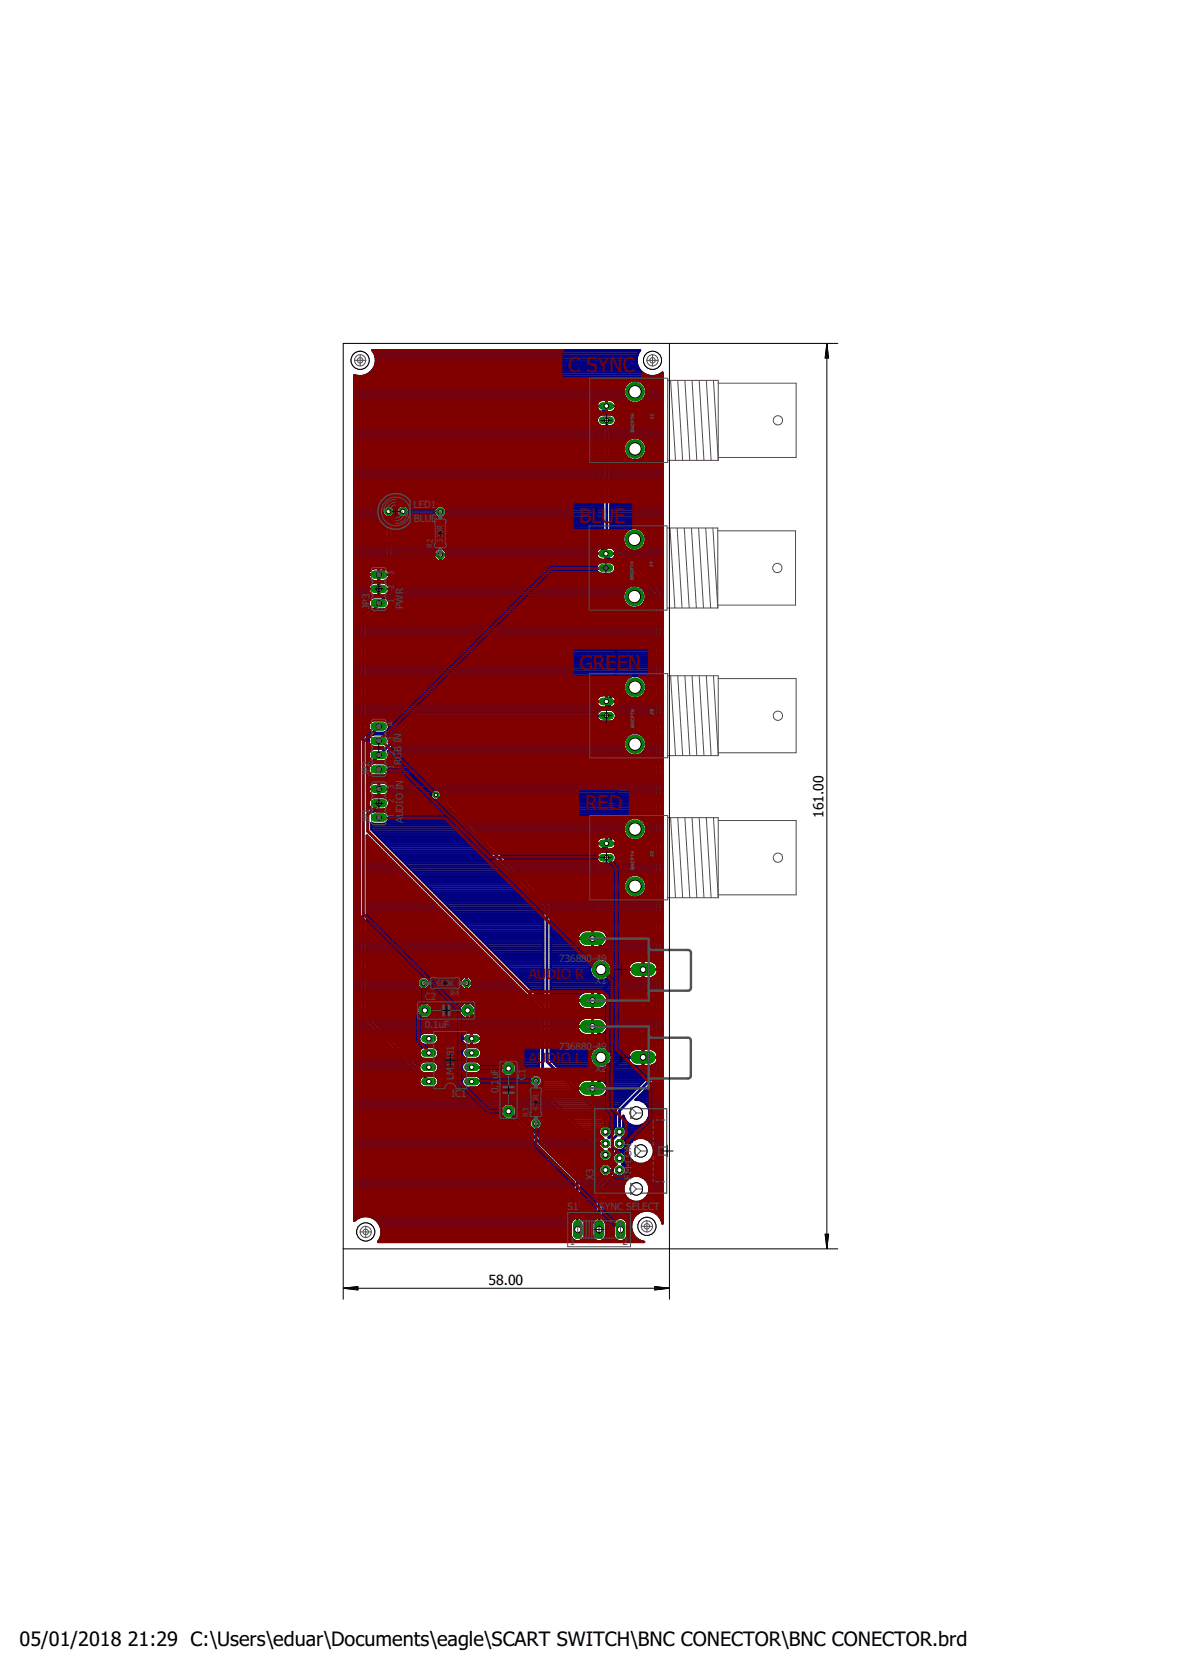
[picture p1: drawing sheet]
<svg xmlns="http://www.w3.org/2000/svg" width="210mm" height="297mm" viewBox="0 0 210 297" stroke-linecap="round" stroke-linejoin="round" font-family="sans-serif">
<defs><g id="words">
<g font-size="3.6" fill="#800000">
<text x="101" y="66">C SYNC</text>
<text x="103" y="93">BL</text>
<text x="106.9" y="93">U</text>
<text x="109.2" y="93">E</text>
<text x="103" y="119">GRE</text>
<text x="109.6" y="119">EN</text>
<text x="104" y="144">RED</text>
</g>
<g font-size="3.5">
<text x="3.5" y="292.5">05/01/2018</text>
<text x="22.7" y="292.5">21:29 C:\Users\eduar\Documents\eagle\SCART SWITCH\BNC CONECTOR\BNC CONECTOR.brd</text>
</g>
<g font-size="2.5">
<text x="146.4" y="145.4" transform="rotate(-90 146.4 145.4)">161.00</text>
<text x="86.8" y="228.4">58.00</text>
</g>
<g font-size="2.5" fill="#800000">
<text x="94" y="174">AU</text>
<text x="97.1" y="174">DIO R</text>
<text x="94" y="189">AU</text>
<text x="97.1" y="189">DIO L</text>
</g>
<g font-size="1.8" fill="#505050">
<text x="73.5" y="90.4">LED1</text>
<text x="73.5" y="92.7">BLUE</text>
<text x="71.7" y="107.3" transform="rotate(-90 71.7 107.3)">W</text>
<text x="71.7" y="105.7" transform="rotate(-90 71.7 105.7)">R</text>
<text x="65.7" y="108.3" transform="rotate(-90 65.7 108.3)">JP3</text>
<text x="71.7" y="108.3" transform="rotate(-90 71.7 108.3)">P</text>
<text x="71.4" y="131.5" transform="rotate(-90 71.4 131.5)">N</text>
<text x="71.4" y="136" transform="rotate(-90 71.4 136)">R</text>
<text x="71.4" y="134.9" transform="rotate(-90 71.4 134.9)">G</text>
<text x="71.4" y="133.7" transform="rotate(-90 71.4 133.7)">B</text>
<text x="71.4" y="132.1" transform="rotate(-90 71.4 132.1)">I</text>
<text x="65.7" y="138" transform="rotate(-90 65.7 138)">JP2</text>
<text x="71.7" y="142.9" transform="rotate(-90 71.7 142.9)">I</text>
<text x="71.7" y="142.3" transform="rotate(-90 71.7 142.3)">O</text>
<text x="71.7" y="140.5" transform="rotate(-90 71.7 140.5)">I</text>
<text x="71.7" y="139.8" transform="rotate(-90 71.7 139.8)">N</text>
<text x="65.7" y="146.4" transform="rotate(-90 65.7 146.4)">JP1</text>
<text x="71.7" y="146.4" transform="rotate(-90 71.7 146.4)">A</text>
<text x="71.7" y="145.3" transform="rotate(-90 71.7 145.3)">U</text>
<text x="71.7" y="144.1" transform="rotate(-90 71.7 144.1)">D</text>
<text x="99.4" y="171.1">736880-49</text>
<text x="75.5" y="177.8">C2</text>
<text x="105.8" y="174.9">X1</text>
<text x="75.5" y="182.7">0.1uF</text>
<text x="80.7" y="191.1" transform="rotate(-90 80.7 191.1)">M</text>
<text x="80.7" y="189.7" transform="rotate(-90 80.7 189.7)">1</text>
<text x="80.7" y="188.8" transform="rotate(-90 80.7 188.8)">8</text>
<text x="80.7" y="187.8" transform="rotate(-90 80.7 187.8)">8</text>
<text x="80.7" y="186.8" transform="rotate(-90 80.7 186.8)">1</text>
<text x="88.6" y="191.9" transform="rotate(-90 88.6 191.9)">u</text>
<text x="88.6" y="190.9" transform="rotate(-90 88.6 190.9)">F</text>
<text x="93.4" y="192" transform="rotate(-90 93.4 192)">C</text>
<text x="93.4" y="190.9" transform="rotate(-90 93.4 190.9)">1</text>
<text x="99.4" y="186.7">736880</text>
<text x="105.2" y="186.7">-49</text>
<text x="105.8" y="190.5">X2</text>
<text x="80.3" y="195.1">IC1</text>
<text x="80.7" y="192" transform="rotate(-90 80.7 192)">L</text>
<text x="88.6" y="194.3" transform="rotate(-90 88.6 194.3)">0</text>
<text x="88.6" y="193.4" transform="rotate(-90 88.6 193.4)">.</text>
<text x="88.6" y="192.8" transform="rotate(-90 88.6 192.8)">1</text>
<text x="105.5" y="209.7" transform="rotate(-90 105.5 209.7)">X</text>
<text x="105.5" y="208.6" transform="rotate(-90 105.5 208.6)">3</text>
<text x="112.3" y="209.7" transform="rotate(-90 112.3 209.7)">F</text>
<text x="112.3" y="208.7" transform="rotate(-90 112.3 208.7)">M</text>
<text x="112.3" y="207.4" transform="rotate(-90 112.3 207.4)">-</text>
<text x="112.3" y="206.7" transform="rotate(-90 112.3 206.7)">CON</text>
<text x="100.9" y="215">S1</text>
<text x="106.5" y="215">S</text>
<text x="107.5" y="215">YNC SELECT</text>
<text x="101.3" y="221.4">1</text>
<text x="110.7" y="221.4">2</text>
</g>
<g font-size="1.4" fill="#505050">
<text x="78.7" y="95.7" transform="rotate(-90 78.7 95.7)">3</text>
<text x="78.7" y="94.9" transform="rotate(-90 78.7 94.9)">0</text>
<text x="78.7" y="94.2" transform="rotate(-90 78.7 94.2)">R</text>
<text x="77" y="97.4" transform="rotate(-90 77 97.4)">R</text>
<text x="77" y="96.5" transform="rotate(-90 77 96.5)">2</text>
<text x="78.7" y="96.4" transform="rotate(-90 78.7 96.4)">3</text>
<text x="70" y="107.2" transform="rotate(-90 70 107.2)">1</text>
<text x="70" y="104.7" transform="rotate(-90 70 104.7)">2</text>
<text x="70" y="102.2" transform="rotate(-90 70 102.2)">3</text>
<text x="70" y="131.7" transform="rotate(-90 70 131.7)">3</text>
<text x="70" y="129.1" transform="rotate(-90 70 129.1)">4</text>
<text x="70" y="136.8" transform="rotate(-90 70 136.8)">1</text>
<text x="70" y="134.2" transform="rotate(-90 70 134.2)">2</text>
<text x="70" y="142.8" transform="rotate(-90 70 142.8)">2</text>
<text x="70" y="140.3" transform="rotate(-90 70 140.3)">3</text>
<text x="70" y="145.3" transform="rotate(-90 70 145.3)">1</text>
<text x="77.6" y="175.3">680K</text>
<text x="80" y="177">R4</text>
<text x="93.9" y="197.6" transform="rotate(-90 93.9 197.6)">3</text>
<text x="95.7" y="197.6" transform="rotate(-90 95.7 197.6)">4</text>
<text x="95.7" y="196.8" transform="rotate(-90 95.7 196.8)">7</text>
<text x="95.7" y="196" transform="rotate(-90 95.7 196)">0</text>
<text x="95.7" y="195.3" transform="rotate(-90 95.7 195.3)">R</text>
<text x="93.9" y="198.5" transform="rotate(-90 93.9 198.5)">R</text>
</g>
</g></defs>
<g fill="none" stroke="#000080" stroke-width=".51">
<path d="M107.8 72.2l-.1 .3-1.7 1.7v22.4M107.8 74.7v21.6l9.2 9.1v85.1l-6.9 6.9v3.8l-1.2 1.3v5.9l-2.4 2.4v7.8M69.1 90.9l.1 14.4-1.9 1.9v.3l-2.7 2.7v70.3l11.6 11.8M106 96.6l1.6 1.6 .1 .6 1.8 1.7v22.5l-1.7 1.7v.3l1.8 1.7v21.5l-1.8 1.7-.1 .3-2.4 2.4v14.3h.3l5.3 5.4M106 96.6l-2 2h-25.7M107.8 127.2l-33.4 .1-9 9v11.5l31 31v15l11.1 11 .1 .5M67.3 140.3h42.3M77.5 141.3l19.7 19.8v27.6l10.3 10.3v2.2h.1M110.9 172.3l3.4 .1M110.9 172.3l-.2 .1-5.4 5.5M90.4 197.5l12.2 12.2 .1 8.9M105.3 182.5l5.4 5.4"/>
<path d="M110.7 187.9l3.6 .1M110.7 187.9l-5.4 5.6"/>
</g>
<g fill="none" stroke="#000080" stroke-width=".42">
<path d="M63 73.7h45.6a1.07 1.07 0 0 1 .9 1.1 1.07 1.07 0 0 1-1 1v20.2l8.9 8.9M63 77.8h44.2M63 72.2h54.8M63 79.7h44.2M63 79.3h44.2M63 78.9h44.2M63 78.5h44.2M63 78.2h44.2M63 77.4h44.2M63 77h44.2M63 76.7h44.2M63 76.3h44.2"/>
<path d="M63 75.9h44.2M63 75.6h43.5M63 75.2h43.2M63 74.8h43.1M63 74.4h43.1M63 74.1h43.3M63 73.3h54.8M63 72.9h43.3M63 72.6h43.1M63 71.8h43.1M63 71.4h43.3M63 71.1h48.4"/>
<path d="M63 70.7h48.1M63 70.3h48M63 69.9h47.8M63 69.6h47.8M63 69.2h47.9M63 68.8h48M63 68.4h48.2M63 68.1h48.6M63 67.7h49.3M63 67.3h54.8M63 67h54.8M65.3 66.6h49.4"/>
<path d="M65.8 66.2h48.3M66.2 65.8h47.6M66.3 62.4h47.3M66.4 65.4h47.1M66.5 62.8h46.9M66.6 65.1h46.7M66.7 63.2h46.6M66.7 64.7h46.5M66.8 63.6h46.4M66.8 64.3h46.4M66.8 63.9h46.4M106.3 71.5a1.11 1.11 0 0 0 .7 1.8h1.5a1.1 1.1 0 0 0 1-.7 1.1 1.1 0 0 0-.2-1.1"/>
<path d="M106.3 71.5l.4-.4h.3h1.7l.6 .4M106.9 73.7a1.07 1.07 0 0 0-.8 1.1 1.07 1.07 0 0 0 1.1 1v20.6l.8 .9h-1.2l-.5 .3-.3 .4M107.8 71.1v2.2M107.8 72.9h.1M107.8 72.6h.1M107.8 71.8h.1M107.8 71.4h.1M108.5 77.8h9.3M108.5 79.7h2.3M108.5 79.3h2.4M108.5 78.9h2.5M108.5 78.5h2.8"/>
<path d="M108.5 78.2h3.1M108.5 77.4h9.3M108.5 77h9.3M108.5 76.7h9.3M108.5 76.3h9.3M108.5 75.9h9.3M108.7 73.7h9.1M109.1 75.6h8.7M109.3 72.9h8.5M109.3 71.4h2.6M109.3 74.1h8.5M109.4 75.2h8.4"/>
<path d="M109.5 74.4h8.3M109.5 74.8h8.3M109.5 72.6h8.3M109.5 71.8h8.3M112.5 77.8a2.05 2.05 0 0 0-1.3 3.1 2.05 2.05 0 0 0 3.4 0 2.05 2.05 0 0 0-1.3-3.1M113.4 67.7h4.4M113.8 71.4h4M114.1 78.2h3.7M114.1 68.1h3.7M114.3 71.1h3.5M114.5 78.5h3.3M114.5 68.4h3.3"/>
<path d="M114.6 70.7h3.2M114.7 78.9h3.1M114.7 68.8h3.1M114.8 70.3h3M114.8 79.3h3M114.9 69.2h2.9M114.9 79.7h2.9M114.9 69.9h2.9M114.9 69.6h2.9M117.2 66.6h.6M63 98.4h5.5M63 99.5h5.5"/>
<path d="M63 99.9h5.5M63 99.1h5.5M63 98.8h5.5M63 98h5.5M63 97.7h5.5M63 97.3h5.5M63 96.9h5.5M63 96.5h5.5M63 96.2h5.5M63 95.8h5.5M63 95.4h5.5M63 95h5.5"/>
<path d="M63 94.7h5.5M63 94.3h5.5M63 93.9h5.5M63 93.5h5.5M63 93.2h5.5M63 92.8h5.5M63 92.4h5.5M63 92h5.5M63 91.7h5.3M63 91.3h5M63 90.9h5M63 90.5h5"/>
<path d="M63 90.2h5.3M63 89.8h44.2M63 89.4h44.2M63 89h44.2M63 88.7h44.2M63 88.3h44.2M63 87.9h44.2M63 87.5h44.2M63 87.2h44.2M63 86.8h44.2M63 86.4h44.2M63 86h44.2"/>
<path d="M63 85.7h44.2M63 85.3h44.2M63 84.9h44.2M63 84.5h44.2M63 84.2h44.2M63 83.8h44.2M63 83.4h44.2M63 83h44.2M63 82.7h44.2M63 82.3h44.2M63 81.9h44.2M63 81.6h44.2"/>
<path d="M63 81.2h44.2M63 80.8h44.2M63 80.4h44.2M63 80.1h44.2M69.8 98.4h7.3M69.8 99.5h7.8M69.8 99.9h40.8M69.8 99.1h7.4M69.8 98.8h7.3M69.8 98h7.5M69.8 97.7h7.8M69.8 97.3h38.1"/>
<path d="M69.8 96.9h37.7M69.8 96.5h37.5M69.8 96.2h37.4M69.8 95.8h37.4M69.8 95.4h37.4M69.8 95h37.4M69.8 94.7h37.4M69.8 94.3h37.4M69.8 93.9h37.4M69.8 93.5h37.4M69.8 93.2h37.4M69.8 92.8h37.4"/>
<path d="M69.8 92.4h37.4M69.8 92h8M69.8 91.7h1M69.8 90.2h1M70.1 91.3h.4M70.1 90.9h.4M70.1 90.5h.4M72.4 91.7h5M72.4 90.2h5.2M72.7 91.3h4.5M72.7 90.9h4.5M72.7 90.5h4.5"/>
<path d="M77.1 98.6h2.3M78.3 98.4h.1M78.3 99.5h.1M78.3 97.5v2.2M78.3 99.1h.1M78.3 98.8h.1M78.3 98h.1M78.3 97.7h.1M78.7 92h28.5M78.9 97.7h27.3M78.9 99.5h27.9M78.9 90.2h28.3"/>
<path d="M79.1 91.7h28.1M79.2 98h26.8M79.3 90.5h27.9M79.3 99.1h26.9M79.3 91.3h27.9M79.3 90.9h27.9M79.4 98.4h28.3M79.4 98.8h26.6M106 98l-.1 .5 .3 .6M106.8 99.9a1.08 1.08 0 0 0-.8 1.1 1.08 1.08 0 0 0 .8 1h1.7a1.07 1.07 0 0 0 .9-1 1.07 1.07 0 0 0-.9-1.1M107.7 97.3v2.2M107.7 99.1h.1"/>
<path d="M107.7 98.8h.1M107.7 98h.1M107.7 97.7h.1M108.5 95.8h2.2M108.5 95.4h2.3M108.5 95h2.4M108.5 94.7h2.6M108.5 94.3h3M108.5 93.9h3.8M108.5 93.5h9.3M108.5 93.2h9.3M108.5 92.8h9.3"/>
<path d="M108.5 92.4h9.3M108.5 92h9.3M108.5 91.7h9.3M108.5 91.3h9.3M108.5 90.9h9.3M108.5 90.5h9.3M108.5 90.2h9.3M108.5 89.8h9.3M108.5 89.4h9.3M108.5 89h9.3M108.5 88.7h9.3M108.5 88.3h9.3"/>
<path d="M108.5 87.9h9.3M108.5 87.5h9.3M108.5 87.2h9.3M108.5 86.8h9.3M108.5 86.4h9.3M108.5 86h9.3M108.5 85.7h9.3M108.5 85.3h9.3M108.5 84.9h9.3M108.5 84.5h9.3M108.5 84.2h9.3M108.5 83.8h9.3"/>
<path d="M108.5 83.4h9.3M108.5 83h9.3M108.5 82.7h9.3M108.5 82.3h9.3M108.5 81.9h9.3M108.5 81.6h3.3M108.5 81.2h2.9M108.5 80.8h2.6M108.5 80.4h2.4M108.5 80.1h2.3M108.5 99.5h1.7M108.6 96.2h2.1"/>
<path d="M109 96.5h1.8M109.2 99.1h.6M109.4 98.8h.1M109.4 98.8l6.9 6.9v65.4l-.1-.1a2.71 2.71 0 0 0-1.9-.2v1.5h-2.6a1.55 1.55 0 0 1 1.4-1.5h1.2v3.1a2.56 2.56 0 0 1-1.9-.2l-.6-.7M109.4 98.8l-.3 .5-.7 .2h-1.4l-.8-.4M109.4 96.9h1.6M109.8 97.3h1.5M110.2 97.7h1.6M110.5 98h7.3M110.9 98.4h6.9M111.3 98.8h6.5M111.7 99.1h6.1"/>
<path d="M112 99.5h5.8M112.4 99.9h5.4M113.2 93.9h4.6M113.8 97.7h4M113.9 81.6h3.9M114 94.3h3.8M114.2 97.3h3.6M114.3 81.2h3.5M114.4 94.7h3.4M114.5 96.9h3.3M114.6 95h3.2M114.6 80.8h3.2"/>
<path d="M114.7 96.5h3.1M114.7 95.4h3.1M114.8 96.2h3M114.8 95.8h3M114.8 80.4h3M114.9 80.1h2.9M63 105.9h4.8l-.3 .2h-1.1l-.4 .2-.3 .3-.2 .4M63 104h2.7M63 119.7h.9M63 119.4h.9M63 119h.9M63 118.6h.9"/>
<path d="M63 118.3h.9M63 117.9h.9M63 117.5h.9M63 117.1h.9M63 116.8h.9M63 116.4h.9M63 116h.9M63 115.6h.9M63 115.3h.9M63 114.9h.9M63 114.5h.9M63 114.1h.9"/>
<path d="M63 113.7h.9M63 113.4h.9M63 113h.9M63 112.6h.9M63 112.3h.9M63 111.9h.9M63 111.5h.9M63 111.1h.9M63 110.8h.9M63 110.4h.9M63 110h.9M63 109.6h1.2"/>
<path d="M63 109.3h1.6M63 108.9h2M63 108.5h2.3M63 108.1h2.7M63 107.8h2.6M63 107.4h2.5M63 107h2.5M63 106.6h2.7M63 106.3h3.1M63 105.5h2.8M63 105.1h2.6M63 104.8h2.5"/>
<path d="M63 104.4h2.5M63 103.7h3.1M63 103.3h3.3M63 102.9h2.7M63 102.5h2.5M63 102.2h4.3M63 101.8h2.5M63 101.4h2.7M63 101h3.3M63 100.6h5.5M63 100.3h5.5M65.2 119.7h51.1"/>
<path d="M65.2 119.4h51.1M65.2 119h51.1M65.2 118.6h51.1M65.2 118.3h51.1M65.2 117.9h51.1M65.2 117.5h51.1M65.2 117.1h51.1M65.2 116.8h51.1M65.2 116.4h51.1M65.2 116h51.1M65.2 115.6h51.1M65.2 115.3h51.1"/>
<path d="M65.2 114.9h51.1M65.2 114.5h51.1M65.2 114.1h51.1M65.2 113.7h51.1M65.2 113.4h51.1M65.2 113h51.1M65.2 112.6h51.1M65.2 112.3h51.1M65.2 111.9h51.1M65.2 111.5h51.1M65.2 111.1h51.1M65.2 110.8h51.1"/>
<path d="M65.3 110.4h51M65.5 107v.5l.3 .5-1.9 2.1v70.5l.3 .5 10.5 10.5v.1M65.7 110h50.6M65.7 101.4l.2-.1a1.63 1.63 0 0 1 1.4-.3v2.3a1.49 1.49 0 0 1-1.6-.4l-.2-.7h1.9v1.1l1.2-.1v.5M66.1 109.6h50.2M66.4 109.3h49.9M66.5 105.9a1.19 1.19 0 0 1-1-1.2h1.9v1.2M66.8 108.9h49.5M67.2 108.5h49.1M67.3 104h.1M67.3 105.5h.1M67.3 105.1h.1"/>
<path d="M67.3 104.8h.1M67.3 104.4h.1M67.3 103.7h.1M67.3 103.3h.1M67.3 102.9h.1M67.3 102.5h.1M67.3 101.8h.1M67.3 101.4h.1M67.3 101h.1M68.3 101h-.9v1.1h-1.9l.2-.7M68.3 101l.2 .1v-9.3l-.5-.4v-.9l.6-.6h.9l.6 .6v.9l-.3 .3 .1 13.7-1 1.1 .3 .5M68.3 101h.2"/>
<path d="M68.4 103.3h.2M68.6 103.7h.1M68.6 103.7l-1.2-.2v1.2h-1.9a1.16 1.16 0 0 1 1-1.2h.8v2.4M68.7 108.1h47.6M69 106.6h41.8M69 107.8h42.7M69.2 107a1.13 1.13 0 0 1-.9 1.4h-.9l-2.2 2.1v25M69.2 107.4h42.1M69.2 107h41.8M69.2 106.3h41.5M69.6 105.9h41.1M69.8 101h36.2"/>
<path d="M69.8 100.6h36.2M69.8 100.3h36.4M69.8 101.4h36.3M69.9 105.5h40.9M69.9 104h44.8M69.9 105.1h41.1M69.9 104.8h41.3M69.9 104.4h41.7M69.9 103.7h44.4M69.9 103.3h44M69.9 102.9h43.6M69.9 102.5h43.3"/>
<path d="M69.9 102.2h42.9M69.9 101.8h36.4M109 101.8h3.4M109.1 100.3h1.8M109.3 101.4h2.7M109.3 100.6h2M109.4 101h2.3M112.4 104a2.05 2.05 0 0 0-1.5 2.8 2.05 2.05 0 0 0 3 1M112.8 100.3h5M113.2 104a2.05 2.05 0 0 1 1.6 1.6 2.05 2.05 0 0 1-.9 2.2M113.2 100.6h4.6M113.5 101h4.3"/>
<path d="M113.9 107.8h2.4M113.9 101.4h3.9M114 104.4h1M114.3 107.4h2M114.3 101.8h3.5M114.3 104.8h1.1M114.5 107h1.8M114.6 105.1h1.2M114.6 102.2h3.2M114.7 106.6h1.6M114.7 105.5h1.5M114.8 105.9h1.5"/>
<path d="M114.8 106.3h1.5M115 102.5h2.8M115.4 102.9h2.4M115.8 103.3h2M116.1 103.7h1.7M116.5 104h1.3M116.9 104.4h.9M117.3 104.8h.5M117.4 104.9l.2 .4v85.4l-4.7 4.8h.7l.8 .4 .7 .6M117.4 104.9h.1M117.6 105.1h.2M117.6 105.9h.2"/>
<path d="M117.6 119.7h.2M117.6 119.4h.2M117.6 119h.2M117.6 118.6h.2M117.6 118.3h.2M117.6 117.9h.2M117.6 117.5h.2M117.6 117.1h.2M117.6 116.8h.2M117.6 116.4h.2M117.6 116h.2M117.6 115.6h.2"/>
<path d="M117.6 115.3h.2M117.6 114.9h.2M117.6 114.5h.2M117.6 114.1h.2M117.6 113.7h.2M117.6 113.4h.2M117.6 113h.2M117.6 112.6h.2M117.6 112.3h.2M117.6 111.9h.2M117.6 111.5h.2M117.6 111.1h.2"/>
<path d="M117.6 110.8h.2M117.6 110.4h.2M117.6 110h.2M117.6 109.6h.2M117.6 109.3h.2M117.6 108.9h.2M117.6 108.5h.2M117.6 108.1h.2M117.6 107.8h.2M117.6 107.4h.2M117.6 107h.2M117.6 106.6h.2"/>
<path d="M117.6 106.3h.2M117.6 105.5h.2M63 128h.9M63 120.1h.9M63 140h.9M63 139.6h.9M63 139.2h.9M63 138.9h.9M63 138.5h.9M63 138.1h.9M63 137.7h.9M63 137.4h.9"/>
<path d="M63 137h.9M63 136.6h.9M63 136.2h.9M63 135.8h.9M63 135.5h.9M63 135.1h.9M63 134.7h.9M63 134.4h.9M63 134h.9M63 133.6h.9M63 133.2h.9M63 132.9h.9"/>
<path d="M63 132.5h.9M63 132.1h.9M63 131.7h.9M63 131.4h.9M63 131h.9M63 130.6h.9M63 130.2h.9M63 129.9h.9M63 129.5h.9M63 129.1h.9M63 128.7h.9M63 128.4h.9"/>
<path d="M63 127.6h.9M63 127.2h.9M63 126.9h.9M63 126.5h.9M63 126.1h.9M63 125.8h.9M63 125.4h.9M63 125h.9M63 124.6h.9M63 124.2h.9M63 123.9h.9M63 123.5h.9"/>
<path d="M63 123.1h.9M63 122.7h.9M63 122.4h.9M63 122h.9M63 121.6h.9M63 121.2h.9M63 120.9h.9M63 120.5h.9M65.2 135.5l.5-.5a1.14 1.14 0 0 1 .7-1.9h1.2l.3-.3h-1.5a1.15 1.15 0 0 1-.9-1.1 1.15 1.15 0 0 1 .9-1.1h1.8a1.09 1.09 0 0 1 .9 1l4.9-4.9 .3-.1h32l.6-.4h1.7a1.09 1.09 0 0 1 .9 1 1.09 1.09 0 0 1-.9 1.1h-1.7l-.6-.4h-31.6l-5.7 5.7a1.14 1.14 0 0 1-.8 1.7h-1l-.3 .3h1.3a1.15 1.15 0 0 1 .9 1.4M65.2 128h7.5M65.2 120.1h51.1M65.2 135.5h.1"/>
<path d="M65.2 135.1h.4M65.2 134.7h.4M65.2 134.4h.3M65.2 134h.3M65.2 133.6h.4M65.2 133.2h.9M65.2 132.9h2.6M65.2 132.5h.6M65.2 132.1h.4M65.2 131.7h.3M65.2 131.4h.3M65.2 131h.5"/>
<path d="M65.2 130.6h1.1M65.2 130.2h1.1M65.2 129.9h.5M65.2 129.5h.3M65.2 129.1h.3M65.2 128.7h.4M65.2 128.4h.6M65.2 127.6h7.9M65.2 127.2h8.3M65.2 126.9h8.6M65.2 126.5h41.2M65.2 126.1h51.1"/>
<path d="M65.2 125.8h41.6M65.2 125.4h41.1M65.2 125h40.9M65.2 124.6h40.8M65.2 124.2h40.9M65.2 123.9h41.2M65.2 123.5h46.2M65.2 123.1h45.9M65.2 122.7h45.7M65.2 122.4h45.6M65.2 122h45.6M65.2 121.6h45.7"/>
<path d="M65.2 121.2h45.9M65.2 120.9h46.1M65.2 120.5h46.5M66 137.7v1.6M66 139.3l.5-.2h.8v1.1h1.9v-.2M66 139.3h.1M66 139.2h.1M66 138.9h50.3M66 138.5h50.3M66 138.1h50.3M66 137.7h.1M66.4 128a1.15 1.15 0 0 0-.9 1.1 1.15 1.15 0 0 0 .9 1.2h1.8a1.15 1.15 0 0 0 1-1.2 1.15 1.15 0 0 0-1-1.1"/>
<path d="M67.1 135.5h49.2M67.3 140h.1M67.3 139.6h.1M67.3 139.2h.1M68.3 130.2h2.2M68.3 130.6h1.8M68.6 139.2h47.7M68.6 137.7h47.7M68.7 135.8h47.6M68.7 135.1h47.6M68.8 128.4h3.5M68.9 129.9h1.9"/>
<path d="M68.9 131h.8M69 137.4h47.3M69 133.6h42.3M69 136.2h47.3M69 139.6h47.3M69 134.7h47.3M69.1 128.7h2.9M69.1 131.4h.2M69.1 129.5h2.1M69.1 137l-.5 .7-.4 .2h-1.8l-.4-.2M69.1 137h47.2M69.1 136.6h47.2"/>
<path d="M69.1 134.4h47.2M69.1 134h42.6M69.1 129.1h2.5M69.2 140a1.17 1.17 0 0 0-1.1-.9h-.7v2.3h1.1l.3-.2 .3-.5M69.2 140h47.1M69.3 133.2h41.8M69.7 132.9h41.2M70.1 132.5h40.7M70.4 132.1h40.4M70.8 131.7h40.1M71.2 131.4h39.9M71.6 131h39.7"/>
<path d="M71.9 130.6h39.8M72.3 130.2h44M72.7 129.9h43.6M73.1 129.5h43.2M73.4 129.1h42.9M73.8 128.7h42.5M74.2 128.4h42.1M74.6 128h31.8M106 124.6a1.09 1.09 0 0 0 1 1.2h1.5a1.12 1.12 0 0 0 1.1-1.2M106 124.7h3.6M106.1 124.2l.2-.2 .6-.4h1.6l.8 .4 .3 .6M106.1 124.2l-.1 .4"/>
<path d="M107.8 123.6v2.2M107.8 125.8h.1M107.8 125.4h.1M107.8 125h.1M107.8 124.6h.1M107.8 124.2h.1M107.8 123.9h.1M108.8 125.8h7.5M109.2 128h7.1M109.2 126.5h7.1M109.2 123.9h2.6M109.3 125.4h7"/>
<path d="M109.4 127.6h6.9M109.4 126.9h6.9M109.5 124.2h6.8M109.5 127.2h6.8M109.5 125h6.8M109.6 124.6h6.7M112.5 120.1a2.06 2.06 0 0 0-1.4 3.2 2.06 2.06 0 0 0 3.5 0 2.06 2.06 0 0 0-1.3-3.2M114 123.9h2.3M114 134h2.3M114 130.6h2.3M114.1 120.5h2.2M114.4 123.5h1.9"/>
<path d="M114.4 133.6h1.9M114.4 131h1.9M114.4 120.9h1.9M114.6 123.1h1.7M114.7 133.2h1.6M114.7 131.4h1.6M114.7 121.2h1.6M114.8 122.7h1.5M114.8 132.9h1.5M114.8 131.7h1.5M114.8 121.6h1.5M114.9 132.5h1.4"/>
<path d="M114.9 132.1h1.4M114.9 122.4h1.4M114.9 122h1.4M117.6 128h.2M117.6 120.1h.2M117.6 140h.2M117.6 139.6h.2M117.6 139.2h.2M117.6 138.9h.2M117.6 138.5h.2M117.6 138.1h.2M117.6 137.7h.2"/>
<path d="M117.6 137.4h.2M117.6 137h.2M117.6 136.6h.2M117.6 136.2h.2M117.6 135.8h.2M117.6 135.5h.2M117.6 135.1h.2M117.6 134.7h.2M117.6 134.4h.2M117.6 134h.2M117.6 133.6h.2M117.6 133.2h.2"/>
<path d="M117.6 132.9h.2M117.6 132.5h.2M117.6 132.1h.2M117.6 131.7h.2M117.6 131.4h.2M117.6 131h.2M117.6 130.6h.2M117.6 130.2h.2M117.6 129.9h.2M117.6 129.5h.2M117.6 129.1h.2M117.6 128.7h.2"/>
<path d="M117.6 128.4h.2M117.6 127.6h.2M117.6 127.2h.2M117.6 126.9h.2M117.6 126.5h.2M117.6 126.1h.2M117.6 125.8h.2M117.6 125.4h.2M117.6 125h.2M117.6 124.6h.2M117.6 124.2h.2M117.6 123.9h.2"/>
<path d="M117.6 123.5h.2M117.6 123.1h.2M117.6 122.7h.2M117.6 122.4h.2M117.6 122h.2M117.6 121.6h.2M117.6 121.2h.2M117.6 120.9h.2M117.6 120.5h.2M63 140.4h.9M63 142.2h.9M63 159.8h.9"/>
<path d="M63 159.4h.9M63 159.1h.9M63 158.7h.9M63 158.3h.9M63 157.9h.9M63 157.6h.9M63 157.2h.9M63 156.8h.9M63 156.5h.9M63 156.1h.9M63 155.7h.9M63 155.3h.9"/>
<path d="M63 155h.9M63 154.6h.9M63 154.2h.9M63 153.8h.9M63 153.5h.9M63 153.1h.9M63 152.7h.9M63 152.3h.9M63 152h.9M63 151.6h.9M63 151.2h.9M63 150.8h.9"/>
<path d="M63 150.5h.9M63 150.1h.9M63 149.7h.9M63 149.3h.9M63 149h.9M63 148.6h.9M63 148.2h.9M63 147.8h.9M63 147.5h.9M63 147.1h.9M63 146.7h.9M63 146.3h.9"/>
<path d="M63 146h.9M63 145.6h.9M63 145.2h.9M63 144.8h.9M63 144.5h.9M63 144.1h.9M63 143.7h.9M63 143.3h.9M63 143h.9M63 142.6h.9M63 141.8h.9M63 141.5h.9"/>
<path d="M63 141.1h.9M63 140.7h.9M65.2 159.8h11.3M65.2 159.4h10.9M65.2 159.1h10.5M65.2 158.7h10.2M65.2 158.3h9.8M65.2 157.9h9.4M65.2 157.6h9.1M65.2 157.2h8.7M65.2 156.8h8.3M65.2 156.5h7.9"/>
<path d="M65.2 156.1h7.5M65.2 155.7h7.2M65.2 155.3h6.8M65.2 155h6.4M65.2 154.6h6M65.2 154.2h5.7M65.2 153.8h5.3M65.2 153.5h4.9M65.2 153.1h4.5M65.2 152.7h4.2M65.2 152.3h3.8M65.2 152h3.4"/>
<path d="M65.2 151.6h3.1M65.2 151.2h2.7M65.2 150.8h2.3M65.2 150.5h1.9M65.2 150.1h1.6M65.2 149.7h1.2M65.2 149.3h.8M65.2 149h.4M65.2 148.6h.1M66 147.5l30.6 30.6v-16.8M66 147.5h16.7M66 147.1h16.3"/>
<path d="M66 146.7h16M66 146.3h.1M66 144.1h13.3M66 141.5h10.6M66.4 147.8h16.7M66.7 148.2h16.7M67.1 148.6h16.7M67.3 140.4h.1M67.3 141.1h.1M67.3 140.7h.1M67.5 149h16.7M67.9 149.3h16.7"/>
<path d="M68.2 149.7h16.7M68.5 146.3h13.1M68.6 150.1h16.7M68.7 141.8h8M68.7 143.7l-.4 .2h-1.9l-.4-.2v.7l.4-.2h1.9a1.11 1.11 0 0 1 .7 1.8M68.7 143.7h10.3M68.8 144.5h10.9M68.9 141.1h7.7M69 150.5h16.7M69 146l-.3 .3-.4 .2h-1.9l-.4-.2v1.2M69 146h12.2M69 142.2h8.4l19.2 19.1"/>
<path d="M69 143.3h9.6M69 144.8h11.1M69.1 140.7h7.7M69.2 145.6h11.6M69.2 142.6v.4l-.5 .7M69.2 145.2h11.3M69.2 143h9M69.2 142.6h8.6M69.2 140.4h47.1M69.2 140.4l-1.9-.1v1.1h-.8l-.5-.2v.6l.4-.1h1.9l.7 .5 .2 .4M69.2 140.4l-.1 .3M69.4 150.8h16.7"/>
<path d="M69.7 151.2h16.7M70.1 151.6h16.7M70.5 152h16.7M70.9 152.3h16.7M71.2 152.7h16.7M71.6 153.1h16.7M72 153.5h16.7M72.3 153.8h16.8M72.7 154.2h16.7M73.1 154.6h16.7M73.5 155h16.7M73.9 155.3h16.7"/>
<path d="M74.2 155.7h16.7M74.6 156.1h16.7M75 156.5h16.7M75.4 156.8h16.7M75.7 157.2h16.7M76.1 157.6h16.7M76.5 157.9h16.7M76.6 141.5l.1 .3M76.7 141.8l.6 .4M76.9 158.3h16.7M77.2 158.7h16.7M77.3 140.4a.92 .92 0 0 0-.7 1.1"/>
<path d="M77.6 159.1h16.7M77.6 140.4a.92 .92 0 0 1 .8 .9l19.4 19.4 .1 .2M78 159.4h16.7M78.2 140.7h38.1M78.3 159.8h16.8M78.4 141.1h37.9M78.6 141.5h37.7M78.9 141.8h37.4M79.3 142.2h37M79.7 142.6h36.6M80.1 143h36.2M80.4 143.3h35.9"/>
<path d="M80.8 143.7h35.5M81.2 144.1h35.1M81.6 144.5h34.7M81.9 144.8h34.4M82.3 145.2h34M82.7 145.6h29.2M83.1 146h28.3M83.4 146.3h27.7M83.8 146.7h27.2M84.2 147.1h26.6M84.6 147.5h26.2M84.9 147.8h26"/>
<path d="M85.3 148.2h25.7M85.7 148.6h25.5M86 149h20.6M86.4 149.3h19.8M86.8 149.7h19.2M87.2 150.1h18.8M87.5 150.5h18.7M87.9 150.8h18.6M88.3 151.2h28M88.7 151.6h17.8M89 152h17.2M89.4 152.3h16.7"/>
<path d="M89.8 152.7h16.3M90.2 153.1h16.1M90.6 153.5h16.2M90.9 153.8h25.4M91.3 154.2h25M91.7 154.6h24.6M92.1 155h24.2M92.4 155.3h23.9M92.8 155.7h19.2M93.2 156.1h18.3M93.5 156.5h17.6M93.9 156.8h17.1"/>
<path d="M94.3 157.2h16.5M94.7 157.6h16.1M95 157.9h15.8M95.4 158.3h15.6M95.8 158.7h15.4M96.2 159.1h15.3M96.5 159.4h15.7M96.9 159.8h19.4M106 149.9h3.6M106.2 151.8l.7-.4h1.7a1.08 1.08 0 0 1 .9 1.1 1.08 1.08 0 0 1-.9 1h-1.7a1.09 1.09 0 0 1-.7-1.7zM106.6 149a1.11 1.11 0 0 0-.5 1.2 1.11 1.11 0 0 0 .9 .8h1.5a1.11 1.11 0 0 0 .9-1.7M106.6 149l.4-.2h1.7l.7 .5"/>
<path d="M107.8 148.8v2.2M107.8 150.8h.1M107.8 150.5h.1M107.8 150.1h.1M107.8 149.7h.1M107.8 149.3h.1M107.8 149h.1M108.8 153.5h7.5M109 149h2.6M109.1 151.6h7.2M109.1 150.8h7.2M109.3 153.1h7"/>
<path d="M109.4 152h6.9M109.4 149.3h2.9M109.4 150.5h6.9M109.5 152.7h6.8M109.5 152.3h6.8M109.5 150.1h6.8M109.5 149.7h6.8M113.4 149.3h2.9M113.5 159.4h2.8M113.7 155.7h2.6M113.8 145.6h2.5M114.1 149h2.2"/>
<path d="M114.2 159.1h2.1M114.3 156.1h2M114.3 146h2M114.5 148.6h1.8M114.6 158.7h1.7M114.6 156.5h1.7M114.6 146.3h1.7M114.7 148.2h1.6M114.7 158.3h1.6M114.7 156.8h1.6M114.8 146.7h1.5M114.9 147.8h1.4"/>
<path d="M114.9 157.9h1.4M114.9 157.6h1.4M114.9 157.2h1.4M114.9 147.5h1.4M114.9 147.1h1.4M117.6 140.4h.2M117.6 142.2h.2M117.6 159.8h.2M117.6 159.4h.2M117.6 159.1h.2M117.6 158.7h.2M117.6 158.3h.2"/>
<path d="M117.6 157.9h.2M117.6 157.6h.2M117.6 157.2h.2M117.6 156.8h.2M117.6 156.5h.2M117.6 156.1h.2M117.6 155.7h.2M117.6 155.3h.2M117.6 155h.2M117.6 154.6h.2M117.6 154.2h.2M117.6 153.8h.2"/>
<path d="M117.6 153.5h.2M117.6 153.1h.2M117.6 152.7h.2M117.6 152.3h.2M117.6 152h.2M117.6 151.6h.2M117.6 151.2h.2M117.6 150.8h.2M117.6 150.5h.2M117.6 150.1h.2M117.6 149.7h.2M117.6 149.3h.2"/>
<path d="M117.6 149h.2M117.6 148.6h.2M117.6 148.2h.2M117.6 147.8h.2M117.6 147.5h.2M117.6 147.1h.2M117.6 146.7h.2M117.6 146.3h.2M117.6 146h.2M117.6 145.6h.2M117.6 145.2h.2M117.6 144.8h.2"/>
<path d="M117.6 144.5h.2M117.6 144.1h.2M117.6 143.7h.2M117.6 143.3h.2M117.6 143h.2M117.6 142.6h.2M117.6 141.8h.2M117.6 141.5h.2M117.6 141.1h.2M117.6 140.7h.2M63 173.7h.9M63 177.8h.9"/>
<path d="M63 176.3h.9M63 179.7h.9M63 179.3h.9M63 178.9h.9M63 178.5h.9M63 178.2h.9M63 177.4h.9M63 177.1h.9M63 176.7h.9M63 175.9h.9M63 175.6h.9M63 175.2h.9"/>
<path d="M63 174.8h.9M63 174.4h.9M63 174.1h.9M63 173.3h.9M63 172.9h.9M63 172.6h.9M63 172.2h.9M63 171.8h.9M63 171.4h.9M63 171.1h.9M63 170.7h.9M63 170.3h.9"/>
<path d="M63 169.9h.9M63 169.6h.9M63 169.2h.9M63 168.8h.9M63 168.4h.9M63 168.1h.9M63 167.7h.9M63 167.3h.9M63 166.9h.9M63 166.6h.9M63 166.2h.9M63 165.8h.9"/>
<path d="M63 165.4h.9M63 165.1h.9M63 164.7h.9M63 164.3h.9M63 163.9h.9M63 163.6h.9M63 163.2h.9M63 162.8h.9M63 162.5h.9M63 162.1h.9M63 161.7h.9M63 161.3h.9"/>
<path d="M63 161h.9M63 160.6h.9M63 160.2h.9M65.2 173.7h17.2M65.2 177.8h29.3M65.2 176.3h27.8M65.2 179.7h8.9M65.2 179.3h8.9M65.2 178.9h9.1M65.2 178.5h9.4M65.2 178.2h29.6M65.2 177.4h28.9"/>
<path d="M65.2 177.1h28.5M65.2 176.7h28.1M65.2 175.9h27.4M65.2 175.6h9.4M65.2 175.2h9M65.2 174.8h9M65.2 174.4h9M65.2 174.1h9.3M65.2 173.3h24.8M65.2 172.9h24.4M65.2 172.6h24M65.2 172.2h23.7"/>
<path d="M65.2 171.8h23.3M65.2 171.4h22.9M65.2 171.1h22.5M65.2 170.7h22.2M65.2 170.3h21.8M65.2 169.9h21.4M65.2 169.6h21M65.2 169.2h20.7M65.2 168.8h20.3M65.2 168.4h19.9M65.2 168.1h19.5M65.2 167.7h19.1"/>
<path d="M65.2 167.3h18.8M65.2 166.9h18.4M65.2 166.6h18M65.2 166.2h17.7M65.2 165.8h17.3M65.2 165.4h16.9M65.2 165.1h16.5M65.2 164.7h16.2M65.2 164.3h15.8M65.2 163.9h15.4M65.2 163.6h15M65.2 163.2h14.7"/>
<path d="M65.2 162.8h14.3M65.2 162.5h13.9M65.2 162.1h13.5M65.2 161.7h13.2M65.2 161.3h12.8M65.2 161h12.4M65.2 160.6h12M65.2 160.2h11.7M74.8 173.7l-.6 .6v.9l.6 .6h.9l.6-.6v-.9l-.6-.6M76 175.6h6.1M76.1 174.1h5.9M76.3 178.5h5.9"/>
<path d="M76.3 175.2h5.5M76.3 174.8h5.5M76.3 174.4h5.5M76.7 178.9h5.1M76.9 179.7h4.8M76.9 179.3h4.8M78.7 160.2h16.7M79.1 160.6h16.7M79.5 161h16.7M79.8 161.3h16.8M80.2 161.7h16.4M80.6 162.1h16"/>
<path d="M81 162.5h15.6M81.3 162.8h15.3M81.7 179.6h2.8M81.7 179l.8-.8h.6v2.8h-.6l-.8-.8zM81.7 163.2h14.9M81.8 174.8h2.2M82.1 163.6h14.5M82.5 163.9h14.1M82.8 164.3h13.8M82.9 173.7h.1M82.9 173.6v2.3M82.9 175.6h.1"/>
<path d="M82.9 175.2h.1M82.9 174.8h.1M82.9 174.4h.1M82.9 174.1h.1M83.1 179.7h.1M83.1 179.3h.1M83.1 178.9h.1M83.1 178.5h.1M83.1 178.2h.6l.8 .8v1.2l-.8 .8h-.6zM83.2 164.7h13.4M83.4 173.7h6.9M83.6 165.1h13"/>
<path d="M83.7 175.6h8.5M83.8 174.1h6.9M84 165.4h12.6M84 175.2h7.8M84 174.8h7.5M84 174.4h7.1M84 178.5h11.2M84.3 165.8h12.3M84.4 178.9h11.2M84.5 179.7h11.3M84.5 179.3h11.3M84.7 166.2h11.9"/>
<path d="M85.1 166.6h11.5M85.5 166.9h11.1M85.8 167.3h10.8M86.2 167.7h10.4M86.6 168.1h10M87 168.4h9.6M87.3 168.8h9.3M87.7 169.2h8.9M88.1 169.6h8.5M88.5 169.9h8.1M88.8 170.3h7.8M89.2 170.7h7.4"/>
<path d="M89.6 171.1h7M90 171.4h6.6M90.3 171.8h6.3M90.7 172.2h5.9M91.1 172.6h5.5M91.5 172.9h5.1M91.8 173.3h4.8M92.2 173.7h4.4M92.6 174.1h4M92.9 174.4h3.7M93.3 174.8h3.3M93.7 175.2h2.9"/>
<path d="M94.1 175.6h2.5M94.4 175.9h2.2M94.8 176.3h1.8M95.2 176.7h1.4M95.6 177.1h1M95.9 177.4h.7M96.3 177.8h.3M97.3 160.2h19M97.7 160.6h18.6M97.9 160.9v27.5l4.8 4.8a1.59 1.59 0 0 1 1.4-1.3h1.2v1.5h2.6a1.55 1.55 0 0 0-1.4-1.5h-1.2v3.1M97.9 173.7h7.5M97.9 177.8h18.4"/>
<path d="M97.9 176.3h18.4M97.9 179.7h18.4M97.9 179.3h5.7M97.9 178.9h5.2M97.9 178.5h4.9M97.9 178.2h4.8M97.9 177.4h4.8M97.9 177.1h5M97.9 176.7h5.3M97.9 175.9h18.4M97.9 175.6h18.4M97.9 175.2h18.4"/>
<path d="M97.9 174.8h18.4M97.9 174.4h18.4M97.9 174.1h8M97.9 173.3h7.2M97.9 172.9h7.1M97.9 172.6h7M97.9 172.2h7M97.9 171.8h7.1M97.9 171.4h7.2M97.9 171.1h7.5M97.9 170.7h8M97.9 170.3h18.4"/>
<path d="M97.9 169.9h18.4M97.9 169.6h18.4M97.9 169.2h18.4M97.9 168.8h18.4M97.9 168.4h18.4M97.9 168.1h5.3M97.9 167.7h5M97.9 167.3h4.8M97.9 166.9h4.8M97.9 166.6h4.8M97.9 166.2h4.9M97.9 165.8h5.2"/>
<path d="M97.9 165.4h5.7M97.9 165.1h18.4M97.9 164.7h18.4M97.9 164.3h18.4M97.9 163.9h18.4M97.9 163.6h18.4M97.9 163.2h18.4M97.9 162.8h18.4M97.9 162.5h18.4M97.9 162.1h18.4M97.9 161.7h18.4M97.9 161.3h18.4"/>
<path d="M97.9 161h18.4M103.2 176.7l-.3 .3-.2 .8M103.6 179.3a1.52 1.52 0 0 1-.9-1.4h5.3a1.59 1.59 0 0 1-1 1.4M104.1 176.3l-.9 .4M105.3 176.3v3.1l-1.7-.1M105.3 179.3h.1M105.3 178.9h.1M105.3 178.5h.1M105.3 178.2h.1M105.3 177.4h.1M105.3 177.1h.1M105.3 176.7h.1"/>
<path d="M105.3 168.1h.1M105.3 167.7h.1M105.3 167.3h.1M105.3 166.9h.1M105.3 166.6h.1M105.3 166.2h.1M105.3 165.8h.1M105.3 165.4h.1M105.3 176.3v3.1l1.7-.1M106.5 176.3l.9 .4M107 179.3h9.3M107.1 165.4h9.2"/>
<path d="M107.4 168.1h8.9M107.4 176.7l.3 .3 .3 .8M107.4 176.7h8.9M107.5 178.9h8.8M107.6 165.8h8.7M107.6 165.8l.4 1h-5.3a1.51 1.51 0 0 1 1.4-1.5h1.2v3.1a2.56 2.56 0 0 1-1.9-.2l-.5-.5-.2-.8h5.3l-.3 .8M107.6 165.8l-.4-.3a2.6 2.6 0 0 0-1.9-.2v3.1a2.71 2.71 0 0 0 1.9-.2l.5-.5M107.7 174.1h8.6M107.7 177.1h8.6M107.7 170.7h8.6M107.7 167.7h8.6M107.8 178.5h8.5"/>
<path d="M107.8 166.2h8.5M107.9 167.3h8.4M107.9 177.4h8.4M107.9 178.2h8.4M107.9 166.6h8.4M108 166.9h8.3M108.2 173.7h4.2M108.2 171.1h4.2M108.5 173.3h3.5M108.5 171.4h3.5M108.6 172.9h3.2M108.6 171.8h3.1"/>
<path d="M108.7 172.6h3M108.7 172.2h3M111.8 173l-.1-.6h2.6v1.5a2.71 2.71 0 0 0 1.9-.2M114.3 173.7h.1M114.3 173.3h.1M114.3 172.9h.1M114.3 172.6h.1M114.3 172.2h.1M114.3 171.8h.1M114.3 171.4h.1M114.3 171.1h.1M116.2 173.7l.1-.1v13.1l-.8-.3"/>
<path d="M116.2 173.7h.1M116.3 171.1h.1M117.6 173.7h.2M117.6 177.8h.2M117.6 176.3h.2M117.6 179.7h.2M117.6 179.3h.2M117.6 178.9h.2M117.6 178.5h.2M117.6 178.2h.2M117.6 177.4h.2M117.6 177.1h.2"/>
<path d="M117.6 176.7h.2M117.6 175.9h.2M117.6 175.6h.2M117.6 175.2h.2M117.6 174.8h.2M117.6 174.4h.2M117.6 174.1h.2M117.6 173.3h.2M117.6 172.9h.2M117.6 172.6h.2M117.6 172.2h.2M117.6 171.8h.2"/>
<path d="M117.6 171.4h.2M117.6 171.1h.2M117.6 170.7h.2M117.6 170.3h.2M117.6 169.9h.2M117.6 169.6h.2M117.6 169.2h.2M117.6 168.8h.2M117.6 168.4h.2M117.6 168.1h.2M117.6 167.7h.2M117.6 167.3h.2"/>
<path d="M117.6 166.9h.2M117.6 166.6h.2M117.6 166.2h.2M117.6 165.8h.2M117.6 165.4h.2M117.6 165.1h.2M117.6 164.7h.2M117.6 164.3h.2M117.6 163.9h.2M117.6 163.6h.2M117.6 163.2h.2M117.6 162.8h.2"/>
<path d="M117.6 162.5h.2M117.6 162.1h.2M117.6 161.7h.2M117.6 161.3h.2M117.6 161h.2M117.6 160.6h.2M117.6 160.2h.2M63 186.4h6.6M63 187.9h8M63 195h33.8M63 193.5h32.8M63 188.7h8.8"/>
<path d="M63 186h6.2M63 196.2h34.9M63 191.3h11.4M63 199.9h28.8M63 199.5h28.4M63 199.2h28.1M63 198.8h26.7M63 198.4h26.3M63 198h26M63 197.7h26M63 197.3h26M63 196.9h26.1"/>
<path d="M63 196.5h26.5M63 195.8h34.5M63 195.4h34.2M63 194.6h33.4M63 194.3h33M63 193.9h32.8M63 193.2h12M63 192.8h11.6M63 192.4h11.5M63 192h11.5M63 191.7h11.7M63 190.9h11"/>
<path d="M63 190.5h10.7M63 190.2h10.3M63 189.8h9.9M63 189.4h9.5M63 189h9.2M63 188.3h8.4M63 187.5h7.7M63 187.2h7.3M63 186.8h6.9M63 185.7h5.8M63 185.3h5.4M63 184.9h5.1"/>
<path d="M63 184.6h4.7M63 184.2h4.3M63 183.8h3.9M63 183.4h3.5M63 183h3.2M63 182.7h2.8M63 182.3h2.4M63 181.9h2M63 181.5h1.7M63 181.2h1.3M63 180.8h1M63 180.4h.9"/>
<path d="M63 180h.9M65.2 180h8.9M65.4 180.4h9M65.8 180.8h9M66.2 181.2h29.6M66.5 181.5h29.3M66.9 181.9h28.9M67.3 182.3h28.5M67.7 182.7h28.1M68 183h27.8M68.4 183.4h27.4M68.8 183.8h6.1"/>
<path d="M69.2 184.2h5.4M69.5 184.6h5M69.9 184.9h4.6M70.3 185.3h4.4M70.7 185.7h4.5M71 186h24.8M71.4 186.4h3.4M71.8 186.8h2.8M72.2 187.2h2.3M72.5 187.5h2M72.9 187.9h1.9M73.3 188.3h22.5"/>
<path d="M73.7 188.7h16M74 189h.7M74.4 189.4h.1M74.5 192l.2 .9 .3 .3M74.7 191.7l-.2 .3M74.7 184l.7-.4h1.7a1.09 1.09 0 0 1 .9 1 1.09 1.09 0 0 1-.9 1.1h-1.7a1.09 1.09 0 0 1-.7-1.7zM74.7 186.6l.7-.5h1.7a1.09 1.09 0 0 1 .9 1.1 1.09 1.09 0 0 1-.9 1.1h-1.7a1.09 1.09 0 0 1-.7-1.7zM75 193.2l.4 .1h1.7l.4-.1M75.4 188.7l-.4 .1-.5 .7-9.3-9.3v-31.7l30.6 30.6v12.1l-1-.1-.6 .6v.9l.6 .6h.9l.1-.1v.8M75.9 190.9h13.5M76.2 180.8h6.1M76.6 180.4h5.3"/>
<path d="M76.9 180h4.8M77.1 188.7a1.09 1.09 0 0 1 .9 1 1.09 1.09 0 0 1-.9 1.1h-1.3l.4 .4h.9l.7 .5M77.2 185.7h5.5M77.3 191.3h5.5M77.5 193.2h5.1M77.5 183.8h4.9M77.6 190.5h4.9M77.6 186.4h4.8M77.7 187.9h4.7M77.7 189h4.7M77.7 185.3h4.6M77.8 191.7l.2 .3"/>
<path d="M77.8 191.7h4.5M77.8 192.8h4.4M77.8 184.2h4.4M77.9 190.2h4.3M77.9 186.8h4.3M77.9 187.5h4.3M77.9 189.4h4.2M77.9 192h4.2M77.9 184.9h4.2M78 192v.5l-.5 .7M78 192.4h4.1M78 189.8h4.1"/>
<path d="M78 187.2h4.1M78 184.6h4.1M82.1 184.6v.3M82.1 184.6h3.5M82.1 184.9a1.08 1.08 0 0 0 1 .9l1.7-.1 .4-.2 .4-.6M82.1 192v.5l.5 .7M82.3 191.7l.7-.5h1.7l.7 .5M82.3 186.6l.7-.5h1.7a1.09 1.09 0 0 1 .9 1.1 1.09 1.09 0 0 1-.9 1.1h-1.7a1.09 1.09 0 0 1-.7-1.7zM82.3 191.7l-.2 .3M82.4 183.8l.7-.3h1.5l.6 .3M82.4 183.8l-.3 .8M82.6 193.2l.4 .1h1.7l.4-.1"/>
<path d="M83 188.7a1.09 1.09 0 0 0-.9 1 1.09 1.09 0 0 0 .9 1.1h1.7a1.09 1.09 0 0 0 .9-1.1 1.09 1.09 0 0 0-.9-1M83.1 180.8h.1M83.1 180.4h.1M83.1 180h.1M83.8 183.5v2.3M83.8 185.7h.1M83.8 185.3h.1M83.8 184.9h.1M83.8 184.6h.1M83.8 184.2h.1M83.8 183.8h.1M83.9 180.8h11.9"/>
<path d="M84.3 180.4h11.5M84.5 180h11.3M84.9 191.3h9.7M85 185.7h10.8M85.1 193.2h9.7M85.2 190.5h3.8M85.2 183.8h10.6M85.2 186.4h10.6M85.2 183.8l.4 .8M85.3 187.9h10.5M85.3 189h4M85.4 191.7l.2 .3"/>
<path d="M85.4 191.7h8.8M85.4 185.3h10.4M85.4 192.8h9M85.5 190.2h3.5M85.5 186.8h10.3M85.5 187.5h10.3M85.5 184.2h10.3M85.5 189.4h3.5M85.6 192l-.2 .9-.3 .3M85.6 192.4h8.6M85.6 192h8.6M85.6 189.8h3.4"/>
<path d="M85.6 187.2h10.2M85.6 184.9h10.2M85.6 184.6v.3M85.6 184.6h10.2M89.8 191.3l-.8-.8v-1.1l.8-.8h1.1l.8 .8v1.1l-.8 .8M89.8 196.2l-.8 .8v1.1l.8 .8h1l11.1 11.1M90.9 196.2l.8 .8v1l11.4 11.4 .2 .2v7l.4 .4 .2 .5M91 188.7h4.8M91.3 196.5h7M91.3 190.9h4.5M91.4 189h4.4M91.7 196.9h7"/>
<path d="M91.7 190.5h4.1M91.7 197.7h7.7M91.7 197.3h7.3M91.7 190.2h4.1M91.7 189.8h4.1M91.7 189.4h4.1M91.8 198h8M92.2 198.4h8M92.6 198.8h2.1M92.9 199.2h1.4M93.3 199.5h.9M93.7 199.9h.5"/>
<path d="M95.7 193.2h.1M95.8 193.9l.1 .2 10.6 10.7v.9l.6 .7h1l.1-.2M95.8 198.8h4.7M96.1 199.2h4.8M96.3 199.9h5.3M96.3 199.5h5M97.9 186.4h7.7M97.9 187.9h7M97.9 186h18.4M97.9 188.3h7M97.9 187.5h7M97.9 187.2h7.2"/>
<path d="M97.9 186.8h7.4M97.9 185.7h18.4M97.9 185.3h18.4M97.9 184.9h18.4M97.9 184.6h18.4M97.9 184.2h18.4M97.9 183.8h5.5M97.9 183.4h5.1M97.9 183h4.8M97.9 182.7h4.8M97.9 182.3h4.8M97.9 181.9h4.8"/>
<path d="M97.9 181.5h5M97.9 181.2h5.4M97.9 180.8h18.4M97.9 180.4h18.4M97.9 180h18.4M98.1 188.7h6.9M98.5 189h6.7M98.8 189.4h6.8M99.2 189.8h7M99.6 190.2h16.7M100 190.5h16.1M100.4 190.9h15.3"/>
<path d="M100.7 191.3h14.6M101.1 191.7h13.9M101.5 192h2.1M101.8 192.4h1.3M102.2 192.8h.6M102.6 193.2h.1M104.8 195.4h6.4M105.2 189a1.95 1.95 0 0 0 3.2 0M105.2 195.8h5.6M105.3 194.6h.1M105.3 194.3h.1M105.3 193.9h.1"/>
<path d="M105.3 193.2h.1M105.3 192.8h.1M105.3 192.4h.1M105.3 192h.1M105.3 183.8h.1M105.3 183.4h.1M105.3 183h.1M105.3 182.7h.1M105.3 182.3h.1M105.3 181.9h.1M105.3 181.5h.1M105.3 181.2h.1"/>
<path d="M105.6 196.2h4.9M106 196.5h4.1M106.3 196.9h3.4M106.4 186.1a1.94 1.94 0 0 0-1.2 2.9M106.7 197.3h2.8M107 192h7.6M107.1 197.7h2.4M107.2 186.1a1.94 1.94 0 0 1 1.2 2.9M107.2 183.8h9.1M107.3 181.2h9M107.4 189.8h8.9M107.4 194.6h4.6"/>
<path d="M107.5 198h2M107.5 192.4h6.7M107.6 183.4h8.7M107.7 181.5h8.6M107.7 194.3l-.5 .5-.7 .2M107.7 194.3h4.6M107.8 192.8h6M107.8 198.4h1.7M107.8 183.1l-.4 .6a2.58 2.58 0 0 1-2.1 .3v-3.1a2.32 2.32 0 0 1 2.3 .6l.2 .4 .1 .5h-5.3a1.59 1.59 0 0 1 1.5-1.5h1.2v3.1a2.71 2.71 0 0 1-1.9-.2M107.8 183.1l.1-.6h-5.3l.3 .8 .5 .5M107.8 183h8.5M107.9 181.9h8.4"/>
<path d="M107.9 193.9h4.8M107.9 193.2h5.6M107.9 186.4h8.4M107.9 193.5l-.2 .8M107.9 182.7h8.4M107.9 182.3h8.4M108.1 189.4h4.5M108.1 198.8h1.4M108.2 199.9h1.3M108.2 199.5h1.3M108.2 199.2h1.3M108.3 186.8h3.9"/>
<path d="M108.4 189h3.7M108.5 187.2h3.3M108.6 188.7h3.2M108.7 187.5h3M108.7 188.3h3M110.8 199.9h1.2M110.8 199.5h.7M110.8 199.2h.3M110.8 198.8h.2M110.8 198.4h.1M111.1 199.2l-.3-.9v2l.4 .4v1l-.6 .5 .6 .6v1l-.6 .6M111.1 199.2a2.36 2.36 0 0 0 4 0"/>
<path d="M111.6 195h-7.1l3.6 3.6 .1 1.6 .5 .5v1l-.5 .5 .1 .1 .7-.8v-.8l.5-.5v-2.9M111.7 188.3l-.1-.3h2.7v1.5a2.56 2.56 0 0 0 1.9-.2l.1-.1v1.1l-6.8 7M111.7 188.3l.3 .7 .6 .4M113.1 186.4a1.55 1.55 0 0 0-1.5 1.5M113.1 195.4h4.7M113.1 193.5h-7.8v1.5M113.4 195h4.4M113.8 194.6h4M114.2 195.8h3.6M114.2 199.9h3.6M114.2 194.3h3.6M114.2 186.4v3.1h-1.1l-.5-.1"/>
<path d="M114.2 188.7h.1M114.2 189.4h.1M114.2 189h.1M114.2 188.3h.1M114.2 187.5h.1M114.2 187.2h.1M114.2 186.8h.1M114.3 186.4v1.5h-5.6M114.6 193.9h3.2M114.7 196.2h3.1M114.7 199.5h3.1M114.9 193.5h2.9"/>
<path d="M115.1 196.5l.3 .9v.9l-.3 .9M115.1 199.2h2.7M115.1 196.5h2.7M115.2 198.8h2.6M115.2 196.9h2.6M115.3 193.2h2.5M115.4 198.4h2.4M115.4 197.3h2.4M115.4 198h2.4M115.4 197.7h2.4M115.7 192.8h2.1M116 189.4h.3"/>
<path d="M116.1 192.4h1.7M116.4 192h1.4M116.8 191.7h1M117.2 191.3h.6M117.6 190.9h.2M117.6 186.4h.2M117.6 187.9h.2M117.6 188.7h.2M117.6 186h.2M117.6 190.5h.2M117.6 190.2h.2M117.6 189.8h.2"/>
<path d="M117.6 189.4h.2M117.6 189h.2M117.6 188.3h.2M117.6 187.5h.2M117.6 187.2h.2M117.6 186.8h.2M117.6 185.7h.2M117.6 185.3h.2M117.6 184.9h.2M117.6 184.6h.2M117.6 184.2h.2M117.6 183.8h.2"/>
<path d="M117.6 183.4h.2M117.6 183h.2M117.6 182.7h.2M117.6 182.3h.2M117.6 181.9h.2M117.6 181.5h.2M117.6 181.2h.2M117.6 180.8h.2M117.6 180.4h.2M117.6 180h.2M63 204.4h33.3M63 216.7h.3"/>
<path d="M63 216.4h.9M63 216h38.9M63 215.6h38.9M63 215.3h38.9M63 214.9h38.9M63 214.5h38.9M63 214.1h38.9M63 213.8h38.9M63 213.4h38.9M63 213h38.9M63 212.6h38.9M63 212.3h38.9"/>
<path d="M63 211.9h38.9M63 211.5h38.9M63 211.1h38.9M63 210.8h38.9M63 210.4h38.9M63 210h38.9M63 209.6h38.6M63 209.3h38.2M63 208.9h37.8M63 208.5h37.4M63 208.1h37.1M63 207.8h36.7"/>
<path d="M63 207.4h36.3M63 207h35.9M63 206.7h35.6M63 206.3h35.2M63 205.9h34.8M63 205.5h34.4M63 205.1h34.1M63 204.8h33.7M63 204h32.9M63 203.6h32.6M63 203.3h32.2M63 202.9h31.8"/>
<path d="M63 202.5h31.4M63 202.1h31.1M63 201.8h30.7M63 201.4h30.3M63 201h29.9M63 200.6h29.6M63 200.3h29.2M63.3 216.7l-.3 .3v-150.3a2.84 2.84 0 0 0 3.3-1 2.84 2.84 0 0 0-.1-3.4h47.6a2.84 2.84 0 0 0 .2 3.7 2.84 2.84 0 0 0 3.8 .3v151.2a2.83 2.83 0 0 0-4.8-1.5 2.83 2.83 0 0 0 1.5 4.8h-47.3l.4-.7 .2-.7M63.3 216.7a2.82 2.82 0 0 1 3.4 0M66.1 216.4h35.8M66.7 216.7l.9 1.2 .2 .7M66.7 216.7h35.2"/>
<path d="M67.1 217.1h34.5M67.4 217.5h34M67.6 217.9h33.8M67.7 219.8h33.8M67.7 218.2h33.7M67.8 218.6v.8M67.8 219.4h33.6M67.8 219h33.6M67.8 218.6h33.6M94 200.3h.3M94.4 200.6h.2M94.8 201h8"/>
<path d="M95.2 201.4h7.9M95.5 201.8h8M95.9 200.6h6.5M95.9 202.1h8M96.2 200.3h5.8M96.3 202.5h8M96.7 202.9h7.9M97 203.3h8M97.4 203.6h8M97.8 204h8M98.2 204.4h8M98.6 204.8h7.9"/>
<path d="M98.9 205.1h7.6M99.3 205.5h7.2M99.7 205.9h6.9M100.1 206.3h6.9M100.4 206.7h7.8M100.8 207h6.2M101.2 207.4h5.4M101.4 217.5v2.2l.2 .4M101.5 207.8h5M101.9 208.1h4.6M101.9 210v6.7l-.5 .8M102.3 208.5h4.3"/>
<path d="M102.7 208.9h4.2M103 209.3h4.1M103.3 216.4h2.5M103.3 216h2.5M103.3 215.6h2.5M103.3 215.3h2.5M103.3 214.9h2.5M103.3 214.5h2.5M103.3 214.1h2.5M103.3 213.8h2.5M103.3 213.4h2.5M103.3 213h2.5"/>
<path d="M103.3 212.6h2.5M103.3 212.3h2.5M103.3 211.9h2.5M103.3 211.5h2.5M103.3 211.1h2.5M103.3 210.8h2.5M103.3 210.4h2.6M103.3 210h3M103.3 209.6h3.4M103.4 216.7h2.3M103.8 217.1h1.6M103.9 219.8h1.4"/>
<path d="M103.9 217.5v2.2l-.2 .4M103.9 219.4h1.3M103.9 219h1.3M103.9 218.6h1.3M103.9 218.2h1.3M103.9 217.9h1.3M103.9 217.5h1.3M105.2 217.5v2.2l.2 .4M105.9 210.4l-.1 6.3-.4 .3-.2 .5M107.1 216.4h5.5M107.1 216h5.9M107.1 215.6h6.3"/>
<path d="M107.1 215.3h7.2M107.1 214.9h10.7M107.1 214.5h10.7M107.1 214.1h10.7M107.1 213.8h10.7M107.1 213.4h4.9M107.1 213h4.4M107.1 212.6h4M107.1 212.3h3.9M107.1 211.9h3.7M107.1 211.5h3.7M107.1 211.1h3.7"/>
<path d="M107.3 216.7h2.2M107.4 210.8h3.4M107.6 217.1h1.6M107.7 219.8h1.4M107.7 217.5v2.2l-.2 .4M107.7 219.4h1.4M107.7 219h1.4M107.7 218.6h1.4M107.7 218.2h1.4M107.7 217.9h1.4M107.7 217.5h1.4M107.8 210.4h3.2"/>
<path d="M108.2 210h2.9M108.2 207h.1M108.2 206.3h.1M108.2 207l-.1-.1h-1l-.6 .6v.9l.7 .7-1.3 1.3M108.2 206.2v.8M108.2 202.1h.2M108.3 200.3h1.2M108.5 209.6h3M108.6 201.8h.1M108.6 200.6h.5M108.7 201.4h.3M108.7 201h.3"/>
<path d="M108.9 209.3h3.2M109.1 217.5v2.2l.1 .4M109.1 217.5a1.26 1.26 0 0 1 1.2-1 1.26 1.26 0 0 1 1.2 1M109.3 208.9h.1M109.5 204.4h2.1M109.5 204.8h2.1M109.6 204.4l-.1-.1v.6l.1-.1h1l.6 .6v1l-.6 .5 .6 .6v.9l-.6 .7h-1l-.2-.3-2.3 2.3v5.6l.4 .3 .2 .5M110.7 207h7.1M110.7 202.1h7.1M110.8 208.9h7M110.8 200.3h7M110.9 202.5h1.9"/>
<path d="M110.9 206.7h1.9M110.9 205.1h.7M111 204h.6M111.1 216.7h1.3M111.1 207.4h6.7M111.1 201.8h6.7M111.1 200.6h6.7M111.1 210l-.3 .9v.9l.3 .9M111.1 210a2.36 2.36 0 0 1 4 0M111.1 212.7a2.36 2.36 0 0 0 4 0M111.1 208.5h6.7M111.2 208.1h6.6"/>
<path d="M111.2 207.8h6.6M111.2 206.3h1.1M111.2 205.9h.7M111.2 205.5h.6M111.2 203.6h.6M111.2 203.3h.8M111.2 202.9h1.1M111.2 201.4h6.6M111.2 201h6.6M111.4 217.1h.9M111.5 219.8h1.2M111.5 217.5v2.2l-.2 .4"/>
<path d="M111.5 219.4h1M111.5 219h.8M111.5 218.6h.7M111.5 218.2h.7M111.5 217.9h.7M111.5 217.5h.7M111.9 205.9a2.38 2.38 0 0 0 4 0M114.2 209.3h3.6M114.2 213.4h3.6M114.7 209.6h3.1M114.7 213h3.1M115 202.5h2.8"/>
<path d="M115 206.7h2.8M115.1 210l.3 .9v.9l-.3 .9M115.1 210h2.7M115.1 212.6h2.7M115.2 210.4h2.6M115.2 212.3h2.6M115.4 211.9h2.4M115.4 210.8h2.4M115.4 211.5h2.4M115.4 211.1h2.4M115.5 202.9h2.3M115.5 206.3h2.3"/>
<path d="M115.6 215.3h2.2M115.9 203.3l.3 .8v1l-.3 .8M115.9 203.3a2.37 2.37 0 0 0-3.3-.7 2.37 2.37 0 0 0-.7 3.3M115.9 205.9h1.9M115.9 203.3h1.9M116 203.6h1.8M116 205.5h1.8M116.2 205.1h1.6M116.2 204h1.6M116.2 204.4h1.6M116.2 204.8h1.6M116.5 215.6h1.3"/>
<path d="M117 216h.8M117.3 216.4h.5M117.5 216.7h.3M117.7 217.1h.1M67.4 220.5h34.6M67.6 220.1h34M101.6 220.1a1.24 1.24 0 0 0 2.1 0M103.3 220.5h2.5M103.7 220.1h1.7M105.4 220.1a1.24 1.24 0 0 0 2.1 0M107.1 220.5h2.5M107.5 220.1h1.7"/>
<path d="M109.2 220.1a1.24 1.24 0 0 0 2.1 0M110.9 220.5h2.8M111.3 220.1h1.8"/>
<circle cx="112.9" cy="69.6" r="2.05"/>
<circle cx="71.6" cy="90.9" r="1.15"/>
<circle cx="78.3" cy="98.6" r="1.21"/>
<circle cx="78.3" cy="91" r="1.15"/>
<circle cx="112.8" cy="95.9" r="2.05"/>
<circle cx="112.9" cy="132.3" r="2.05"/>
<circle cx="112.9" cy="147.4" r="2.05"/>
<circle cx="112.9" cy="157.5" r="2.05"/>
<circle cx="75.5" cy="179.6" r="1.47"/>
<circle cx="82.9" cy="174.8" r="1.21"/>
<circle cx="106.8" cy="172.4" r="1.94"/>
<circle cx="95.2" cy="199.8" r="1.16"/>
</g>
<circle cx="90.4" cy="189.9" r="1.03" fill="#008000" stroke="#008000" stroke-width=".18"/>
<circle cx="90.4" cy="189.9" r=".47" fill="#fff" stroke="#000" stroke-width=".18"/>
<circle cx="90.4" cy="197.5" r="1.03" fill="#008000" stroke="#008000" stroke-width=".18"/>
<circle cx="90.4" cy="197.5" r=".47" fill="#fff" stroke="#000" stroke-width=".18"/>
<circle cx="75.5" cy="179.6" r="1.03" fill="#008000" stroke="#008000" stroke-width=".18"/>
<circle cx="75.5" cy="179.6" r=".47" fill="#fff" stroke="#000" stroke-width=".18"/>
<circle cx="83.1" cy="179.6" r="1.03" fill="#008000" stroke="#008000" stroke-width=".18"/>
<circle cx="83.1" cy="179.6" r=".47" fill="#fff" stroke="#000" stroke-width=".18"/>
<path d="M83.2 192.3h1.3" fill="none" stroke="#008000" stroke-width="1.3"/>
<circle cx="83.8" cy="192.3" r=".4" fill="#fff" stroke="#000" stroke-width=".18"/>
<path d="M83.2 189.7h1.3" fill="none" stroke="#008000" stroke-width="1.3"/>
<circle cx="83.8" cy="189.7" r=".4" fill="#fff" stroke="#000" stroke-width=".18"/>
<path d="M75.6 189.7h1.3" fill="none" stroke="#008000" stroke-width="1.3"/>
<circle cx="76.2" cy="189.7" r=".4" fill="#fff" stroke="#000" stroke-width=".18"/>
<path d="M75.6 192.3h1.3" fill="none" stroke="#008000" stroke-width="1.3"/>
<circle cx="76.2" cy="192.3" r=".4" fill="#fff" stroke="#000" stroke-width=".18"/>
<path d="M83.2 187.2h1.3" fill="none" stroke="#008000" stroke-width="1.3"/>
<circle cx="83.8" cy="187.2" r=".4" fill="#fff" stroke="#000" stroke-width=".18"/>
<path d="M83.2 184.6h1.3" fill="none" stroke="#008000" stroke-width="1.3"/>
<circle cx="83.8" cy="184.6" r=".4" fill="#fff" stroke="#000" stroke-width=".18"/>
<path d="M75.6 187.2h1.3" fill="none" stroke="#008000" stroke-width="1.3"/>
<circle cx="76.2" cy="187.2" r=".4" fill="#fff" stroke="#000" stroke-width=".18"/>
<path d="M75.6 184.6h1.3" fill="none" stroke="#008000" stroke-width="1.3"/>
<circle cx="76.2" cy="184.6" r=".4" fill="#fff" stroke="#000" stroke-width=".18"/>
<path d="M107.1 72.2h1.3" fill="none" stroke="#008000" stroke-width="1.3"/>
<circle cx="107.8" cy="72.2" r=".4" fill="#fff" stroke="#000" stroke-width=".18"/>
<path d="M107.1 74.7h1.3" fill="none" stroke="#008000" stroke-width="1.3"/>
<circle cx="107.8" cy="74.7" r=".4" fill="#fff" stroke="#000" stroke-width=".18"/>
<circle cx="112.9" cy="69.6" r="1.61" fill="#008000" stroke="#008000" stroke-width=".18"/>
<circle cx="112.9" cy="69.6" r="1.1" fill="#fff" stroke="#000" stroke-width=".18"/>
<circle cx="112.9" cy="79.8" r="1.61" fill="#008000" stroke="#008000" stroke-width=".18"/>
<circle cx="112.9" cy="79.8" r="1.1" fill="#fff" stroke="#000" stroke-width=".18"/>
<path d="M107.1 149.9h1.3" fill="none" stroke="#008000" stroke-width="1.3"/>
<circle cx="107.8" cy="149.9" r=".4" fill="#fff" stroke="#000" stroke-width=".18"/>
<path d="M107.1 152.5h1.3" fill="none" stroke="#008000" stroke-width="1.3"/>
<circle cx="107.8" cy="152.5" r=".4" fill="#fff" stroke="#000" stroke-width=".18"/>
<circle cx="112.9" cy="147.4" r="1.61" fill="#008000" stroke="#008000" stroke-width=".18"/>
<circle cx="112.9" cy="147.4" r="1.1" fill="#fff" stroke="#000" stroke-width=".18"/>
<circle cx="112.9" cy="157.5" r="1.61" fill="#008000" stroke="#008000" stroke-width=".18"/>
<circle cx="112.9" cy="157.5" r="1.1" fill="#fff" stroke="#000" stroke-width=".18"/>
<path d="M107.1 124.7h1.3" fill="none" stroke="#008000" stroke-width="1.3"/>
<circle cx="107.8" cy="124.7" r=".4" fill="#fff" stroke="#000" stroke-width=".18"/>
<path d="M107.1 127.2h1.3" fill="none" stroke="#008000" stroke-width="1.3"/>
<circle cx="107.8" cy="127.2" r=".4" fill="#fff" stroke="#000" stroke-width=".18"/>
<circle cx="112.9" cy="122.2" r="1.61" fill="#008000" stroke="#008000" stroke-width=".18"/>
<circle cx="112.9" cy="122.2" r="1.1" fill="#fff" stroke="#000" stroke-width=".18"/>
<circle cx="112.9" cy="132.3" r="1.61" fill="#008000" stroke="#008000" stroke-width=".18"/>
<circle cx="112.9" cy="132.3" r="1.1" fill="#fff" stroke="#000" stroke-width=".18"/>
<path d="M107 98.4h1.3" fill="none" stroke="#008000" stroke-width="1.3"/>
<circle cx="107.7" cy="98.4" r=".4" fill="#fff" stroke="#000" stroke-width=".18"/>
<path d="M107 101h1.3" fill="none" stroke="#008000" stroke-width="1.3"/>
<circle cx="107.7" cy="101" r=".4" fill="#fff" stroke="#000" stroke-width=".18"/>
<circle cx="112.8" cy="95.9" r="1.61" fill="#008000" stroke="#008000" stroke-width=".18"/>
<circle cx="112.8" cy="95.9" r="1.1" fill="#fff" stroke="#000" stroke-width=".18"/>
<circle cx="112.8" cy="106" r="1.61" fill="#008000" stroke="#008000" stroke-width=".18"/>
<circle cx="112.8" cy="106" r="1.1" fill="#fff" stroke="#000" stroke-width=".18"/>
<path d="M66.6 145.3h1.5" fill="none" stroke="#008000" stroke-width="1.4"/>
<circle cx="67.3" cy="145.3" r=".47" fill="#fff" stroke="#000" stroke-width=".18"/>
<path d="M66.6 142.8h1.5" fill="none" stroke="#008000" stroke-width="1.4"/>
<circle cx="67.3" cy="142.8" r=".47" fill="#fff" stroke="#000" stroke-width=".18"/>
<path d="M66.6 140.3h1.5" fill="none" stroke="#008000" stroke-width="1.4"/>
<circle cx="67.3" cy="140.3" r=".47" fill="#fff" stroke="#000" stroke-width=".18"/>
<path d="M66.6 136.8h1.4" fill="none" stroke="#008000" stroke-width="1.4"/>
<circle cx="67.3" cy="136.8" r=".47" fill="#fff" stroke="#000" stroke-width=".18"/>
<path d="M66.6 134.2h1.4" fill="none" stroke="#008000" stroke-width="1.4"/>
<circle cx="67.3" cy="134.2" r=".47" fill="#fff" stroke="#000" stroke-width=".18"/>
<path d="M66.6 131.7h1.4" fill="none" stroke="#008000" stroke-width="1.4"/>
<circle cx="67.3" cy="131.7" r=".47" fill="#fff" stroke="#000" stroke-width=".18"/>
<path d="M66.6 129.1h1.4" fill="none" stroke="#008000" stroke-width="1.4"/>
<circle cx="67.3" cy="129.1" r=".47" fill="#fff" stroke="#000" stroke-width=".18"/>
<path d="M66.6 107.2h1.5" fill="none" stroke="#008000" stroke-width="1.4"/>
<circle cx="67.3" cy="107.2" r=".47" fill="#fff" stroke="#000" stroke-width=".18"/>
<path d="M66.6 104.7h1.5" fill="none" stroke="#008000" stroke-width="1.4"/>
<circle cx="67.3" cy="104.7" r=".47" fill="#fff" stroke="#000" stroke-width=".18"/>
<path d="M66.6 102.2h1.5" fill="none" stroke="#008000" stroke-width="1.4"/>
<circle cx="67.3" cy="102.2" r=".47" fill="#fff" stroke="#000" stroke-width=".18"/>
<circle cx="69.1" cy="90.9" r=".71" fill="#008000" stroke="#008000" stroke-width=".18"/>
<circle cx="69.1" cy="90.9" r=".4" fill="#fff" stroke="#000" stroke-width=".18"/>
<circle cx="71.6" cy="90.9" r=".71" fill="#008000" stroke="#008000" stroke-width=".18"/>
<circle cx="71.6" cy="90.9" r=".4" fill="#fff" stroke="#000" stroke-width=".18"/>
<circle cx="78.3" cy="98.6" r=".71" fill="#008000" stroke="#008000" stroke-width=".18"/>
<circle cx="78.3" cy="98.6" r=".4" fill="#fff" stroke="#000" stroke-width=".18"/>
<circle cx="78.3" cy="91" r=".71" fill="#008000" stroke="#008000" stroke-width=".18"/>
<circle cx="78.3" cy="91" r=".4" fill="#fff" stroke="#000" stroke-width=".18"/>
<circle cx="95.2" cy="199.7" r=".71" fill="#008000" stroke="#008000" stroke-width=".18"/>
<circle cx="95.2" cy="199.7" r=".4" fill="#fff" stroke="#000" stroke-width=".18"/>
<circle cx="95.2" cy="192.1" r=".71" fill="#008000" stroke="#008000" stroke-width=".18"/>
<circle cx="95.2" cy="192.1" r=".4" fill="#fff" stroke="#000" stroke-width=".18"/>
<circle cx="82.9" cy="174.8" r=".71" fill="#008000" stroke="#008000" stroke-width=".18"/>
<circle cx="82.9" cy="174.8" r=".4" fill="#fff" stroke="#000" stroke-width=".18"/>
<circle cx="75.3" cy="174.8" r=".71" fill="#008000" stroke="#008000" stroke-width=".18"/>
<circle cx="75.3" cy="174.8" r=".4" fill="#fff" stroke="#000" stroke-width=".18"/>
<path d="M102.7 217.7v1.7" fill="none" stroke="#008000" stroke-width="1.7"/>
<circle cx="102.7" cy="218.6" r=".55" fill="#fff" stroke="#000" stroke-width=".18"/>
<path d="M106.5 217.7v1.7" fill="none" stroke="#008000" stroke-width="1.7"/>
<circle cx="106.5" cy="218.6" r=".55" fill="#fff" stroke="#000" stroke-width=".18"/>
<path d="M110.3 217.7v1.7" fill="none" stroke="#008000" stroke-width="1.7"/>
<circle cx="110.3" cy="218.6" r=".55" fill="#fff" stroke="#000" stroke-width=".18"/>
<path d="M113.2 172.4h2.2" fill="none" stroke="#008000" stroke-width="2.2"/>
<circle cx="114.3" cy="172.4" r=".51" fill="#fff" stroke="#000" stroke-width=".18"/>
<path d="M104.2 177.9h2.2" fill="none" stroke="#008000" stroke-width="2.2"/>
<circle cx="105.3" cy="177.9" r=".51" fill="#fff" stroke="#000" stroke-width=".18"/>
<path d="M104.2 166.9h2.2" fill="none" stroke="#008000" stroke-width="2.2"/>
<circle cx="105.3" cy="166.9" r=".51" fill="#fff" stroke="#000" stroke-width=".18"/>
<circle cx="106.8" cy="172.4" r="1.5" fill="#008000" stroke="#008000" stroke-width=".18"/>
<circle cx="106.8" cy="172.4" r=".9" fill="#fff" stroke="#000" stroke-width=".18"/>
<path d="M113.2 188h2.2" fill="none" stroke="#008000" stroke-width="2.2"/>
<circle cx="114.3" cy="188" r=".51" fill="#fff" stroke="#000" stroke-width=".18"/>
<path d="M104.2 193.5h2.2" fill="none" stroke="#008000" stroke-width="2.2"/>
<circle cx="105.3" cy="193.5" r=".51" fill="#fff" stroke="#000" stroke-width=".18"/>
<path d="M104.2 182.5h2.2" fill="none" stroke="#008000" stroke-width="2.2"/>
<circle cx="105.3" cy="182.5" r=".51" fill="#fff" stroke="#000" stroke-width=".18"/>
<circle cx="106.8" cy="188" r="1.5" fill="#008000" stroke="#008000" stroke-width=".18"/>
<circle cx="106.8" cy="188" r=".9" fill="#fff" stroke="#000" stroke-width=".18"/>
<circle cx="110.1" cy="203.3" r=".76" fill="#008000" stroke="#008000" stroke-width=".18"/>
<circle cx="110.1" cy="203.3" r=".44" fill="#fff" stroke="#000" stroke-width=".18"/>
<circle cx="110.1" cy="205.9" r=".76" fill="#008000" stroke="#008000" stroke-width=".18"/>
<circle cx="110.1" cy="205.9" r=".44" fill="#fff" stroke="#000" stroke-width=".18"/>
<circle cx="107.6" cy="205.3" r=".76" fill="#008000" stroke="#008000" stroke-width=".18"/>
<circle cx="107.6" cy="205.3" r=".44" fill="#fff" stroke="#000" stroke-width=".18"/>
<circle cx="107.6" cy="203.3" r=".76" fill="#008000" stroke="#008000" stroke-width=".18"/>
<circle cx="107.6" cy="203.3" r=".44" fill="#fff" stroke="#000" stroke-width=".18"/>
<circle cx="110.1" cy="201.2" r=".76" fill="#008000" stroke="#008000" stroke-width=".18"/>
<circle cx="110.1" cy="201.2" r=".44" fill="#fff" stroke="#000" stroke-width=".18"/>
<circle cx="110.1" cy="208" r=".76" fill="#008000" stroke="#008000" stroke-width=".18"/>
<circle cx="110.1" cy="208" r=".44" fill="#fff" stroke="#000" stroke-width=".18"/>
<circle cx="107.6" cy="201.2" r=".76" fill="#008000" stroke="#008000" stroke-width=".18"/>
<circle cx="107.6" cy="201.2" r=".44" fill="#fff" stroke="#000" stroke-width=".18"/>
<circle cx="107.6" cy="208" r=".76" fill="#008000" stroke="#008000" stroke-width=".18"/>
<circle cx="107.6" cy="208" r=".44" fill="#fff" stroke="#000" stroke-width=".18"/>
<circle cx="77.5" cy="141.3" r=".51" fill="#008000" stroke="#008000" stroke-width=".18"/>
<circle cx="77.5" cy="141.3" r=".3" fill="#fff" stroke="#000" stroke-width=".18"/>
<g fill="none" stroke="#800000" stroke-width=".51">
<path d="M78.3 98.6l-7.5 .1-3.5 3.5v2.5M107.7 101l-.1 .1h-9.7l-30.6 30.6 .5-.1 9.7 9.7M67.3 136.8h4.2l15.6 15.6h20.6l1.9 1.8v32.3l5.9 6v6.4l-4 4v5.4l-.9 .9h-1l-1.2-1.2h-.8M67.3 129.1l-2.7 2.8v30.5l17.1 17.2v12.8l5.1 5.1h3.6M67.3 145.3l11.8 .1 26.8 26.9 .9 .1 2 1.9v22.7l2.5 2.5v2.2l-1.2 1.2v.4M67.3 142.8l-1.9 2v3l28.5 28.5h13.2l.9 .9v9.6l-1.2 1.2 1.2 1.2v8l.8 .8v5.7l1.2 1.3 .1 .9M75.3 174.8v4.7l.2 .1-1.1 1.1v4.4l1.8 1.8v.3M82.9 174.8l.1 4.7 .8 .8v4.3M105.3 177.9v4.6l-21.5-.1M83.8 189.7l6.5 .1 .1 .1M95.2 199.7l.1 3.9 15 15M95.2 192.1l-11.3 .1-.1 .1"/>
<path d="M105.3 193.5v7.1l2.2 2.2v.4l.1 .1"/>
</g>
<g fill="none" stroke="#800000" stroke-width=".42">
<path d="M63 77.8h54.8M63 72.2h54.8M63 79.7h47.8M63 79.3h47.9M63 78.9h48M63 78.5h48.3M63 78.2h48.6M63 77.4h54.8M63 77h54.8M63 76.7h54.8M63 76.3h54.8M63 75.9h54.8"/>
<path d="M63 75.6h43.5M63 75.2h43.2M63 74.8h43.1M63 74.4h43.1M63 74.1h43.3M63 73.3h54.8M63 72.9h43.3M63 72.6h43.1M63 71.8h43.1M63 71.4h43.3M63 71.1h48.4M63 70.7h48.1"/>
<path d="M63 70.3h48M63 69.9h47.8M63 69.6h47.8M63 69.2h47.9M63 68.8h48M63 68.4h48.2M63 68.1h48.6M63 67.7h49.3M63 67.3h54.8M63 67h36.7M65.3 66.6h34.4M65.8 66.2h33.9"/>
<path d="M66.2 65.8h33.5M66.3 62.4h33.5M66.4 65.4h33.3M66.5 62.8h33.2M66.6 65.1h33.1M66.7 63.2h33M66.7 64.7h33M66.8 63.6h32.9M66.8 64.3h32.9M66.8 63.9h32.9M99.7 67l.4 .3h13.8l.3-.2 .1-.8a2.81 2.81 0 0 0 3.5 0v151.2a2.83 2.83 0 0 0-4.8-1.5 2.83 2.83 0 0 0 1.5 4.8h-47.3l.4-.7 .2-.7M99.8 62.4l-.1 4.6"/>
<path d="M100 62.3l-.2 .1M100 62.3h-33.8a2.84 2.84 0 0 1 .1 3.4 2.84 2.84 0 0 1-3.3 1v150.3l.3-.3M100 62.3h.1M106.3 71.5a1.11 1.11 0 0 0 .7 1.8h1.5a1.1 1.1 0 0 0 1-.7 1.1 1.1 0 0 0-.2-1.1M106.3 71.5l.4-.4h.3h1.7l.6 .4M106.9 73.7a1.08 1.08 0 0 0-.9 1 1.08 1.08 0 0 0 .9 1.1h1.7a1.08 1.08 0 0 0 .9-1.1 1.08 1.08 0 0 0-.9-1h-45.6M107.8 71.1v2.2M107.8 72.9h.1M107.8 72.6h.1M107.8 71.8h.1M107.8 71.4h.1M108.7 73.7h9.1"/>
<path d="M109.1 75.6h8.7M109.3 72.9h8.5M109.3 71.4h2.6M109.3 74.1h8.5M109.4 75.2h8.4M109.5 74.4h8.3M109.5 74.8h8.3M109.5 72.6h8.3M109.5 71.8h8.3M112.5 77.8a2.05 2.05 0 0 0-1.3 3.1 2.05 2.05 0 0 0 3.4 0 2.05 2.05 0 0 0-1.3-3.1M113.4 67.7h4.4M113.8 71.4h4"/>
<path d="M114.1 78.2h3.7M114.1 68.1h3.7M114.3 66.6h.4M114.3 71.1h3.5M114.5 78.5h3.3M114.5 68.4h3.3M114.6 70.7h3.2M114.7 78.9h3.1M114.7 68.8h3.1M114.8 70.3h3M114.8 79.3h3M114.9 69.2h2.9"/>
<path d="M114.9 79.7h2.9M114.9 69.9h2.9M114.9 69.6h2.9M117.2 66.6h.6M117.8 67h-3.6M63 99.9h54.8M63 98.4h14.1M63 99.5h14.6M63 99.1h14.2M63 98.8h14.1M63 98h14.3M63 97.7h14.6"/>
<path d="M63 97.3h48.3M63 96.9h48M63 96.5h47.8M63 96.2h47.7M63 95.8h47.7M63 95.4h47.8M63 95h47.9M63 94.7h48.1M63 93.9h38.7M63 93.5h38.7M63 93.2h38.7M63 92.8h38.7"/>
<path d="M63 92.4h38.7M63 92h14.8M63 91.7h5.3M63 91.3h5M63 90.9h5M63 90.5h5M63 90.2h5.3M63 89.8h38.7M63 89.4h38.8M63 89h54.8M63 88.7h54.8M63 88.3h54.8"/>
<path d="M63 87.9h54.8M63 87.5h54.8M63 87.2h54.8M63 86.8h54.8M63 86.4h54.8M63 86h54.8M63 85.7h54.8M63 85.3h54.8M63 84.9h54.8M63 84.5h54.8M63 84.2h54.8M63 83.8h54.8"/>
<path d="M63 83.4h54.8M63 83h54.8M63 82.7h54.8M63 82.3h54.8M63 81.9h54.8M63 81.6h48.8M63 81.2h48.4M63 80.8h48.1M63 80.4h47.9M63 80.1h47.8M69.8 91.7h1M69.8 90.2h1"/>
<path d="M70.1 91.3h.4M70.1 90.9h.4M70.1 90.5h.4M70.5 90.5l.7-.6h.9l.5 .5h4.8l.4-.5h.9l.6 .7v.8l-.6 .7h-.9l-.6-.7h-4.6l-.5 .6h-.9l-.7-.6zM72.4 91.7h5M72.4 90.2h5.2M77.1 98.6h2.3M77.2 91.4v.1M78.3 97.5v2.2M78.3 98.4h.1M78.3 99.5h.1M78.3 99.1h.1"/>
<path d="M78.3 98.8h.1M78.3 98h.1M78.3 97.7h.1M78.7 92h23M78.9 97.7h27.3M78.9 99.5h27.9M78.9 90.2h22.8M79.1 91.7h22.6M79.2 98h26.8M79.3 90.5h22.4M79.3 99.1h26.9M79.3 91.3h22.4"/>
<path d="M79.3 90.9h22.4M79.4 98.4h38.4M79.4 98.8h26.6M106 98l.4-.5 .6-.2h1.6l.5 .3 .3 .4M106 98l-.1 .5 .3 .6M106.8 99.9l-.4 .2-.3 .3h-8.3l-.3 .1-28.4 28.4M107.7 97.3v2.2M107.7 99.1h.1M107.7 98.8h.1M107.7 98h.1M107.7 97.7h.1M108.5 99.9a1.07 1.07 0 0 1 .9 1.1 1.07 1.07 0 0 1-.9 1h-1.7l-.5-.3h-8.1l-29.3 29.3 .2 .5v.5l8.4 8.4"/>
<path d="M108.5 99.5h9.3M109.1 97.7h2.7M109.2 99.1h8.6M109.4 98a1.13 1.13 0 0 1-1 1.5h-1.4l-.8-.4M109.4 98h8.4M109.4 98.8h8.4M112.5 89.4l.1 4.5a2.04 2.04 0 0 1 2.1 2.5 2.04 2.04 0 0 1-3.1 1.2 2.04 2.04 0 0 1-.1-3.3h-48.5M112.5 89.4l-.2-.2h-10.3l-.3 .4v4.4l.3 .3M112.5 89.4h5.3M112.6 89.6h.1M112.6 93.5h5.2M112.6 93.2h5.2"/>
<path d="M112.6 92.8h5.2M112.6 92.4h5.2M112.6 92h5.2M112.6 91.7h5.2M112.6 91.3h5.2M112.6 90.9h5.2M112.6 90.5h5.2M112.6 90.2h5.2M112.6 89.8h5.2M113.2 93.9h4.6M113.8 97.7h4M113.9 81.6h3.9"/>
<path d="M114 94.3h3.8M114.2 97.3h3.6M114.3 81.2h3.5M114.4 94.7h3.4M114.5 96.9h3.3M114.6 95h3.2M114.6 80.8h3.2M114.7 96.5h3.1M114.7 95.4h3.1M114.8 96.2h3M114.8 95.8h3M114.8 80.4h3"/>
<path d="M114.9 80.1h2.9M63 105.9h29.2M63 104h2.7M63 119.7h15.3M63 119.4h15.7M63 119h16.1M63 118.6h16.4M63 118.3h16.8M63 117.9h17.2M63 117.5h17.6M63 117.1h17.9M63 116.8h18.3"/>
<path d="M63 116.4h18.7M63 116h19.1M63 115.6h19.4M63 115.3h19.8M63 114.9h20.2M63 114.5h20.6M63 114.1h20.9M63 113.7h21.3M63 113.4h21.7M63 113h22.1M63 112.6h22.4M63 112.3h22.8"/>
<path d="M63 111.9h23.2M63 111.5h23.6M63 111.1h23.9M63 110.8h24.3M63 110.4h24.7M63 110h25.1M63 109.6h25.4M63 109.3h25.8M63 108.9h26.2M63 108.5h26.6M63 108.1h3M63 107.8h2.6"/>
<path d="M63 107.4h2.5M63 107h2.5M63 106.6h2.7M63 106.3h3.1M63 105.5h2.8M63 105.1h2.6M63 104.8h2.5M63 104.4h2.5M63 103.7h3.1M63 103.3h3.3M63 102.9h2.7M63 102.5h2.5"/>
<path d="M63 102.2h4.3M63 101.8h2.5M63 101.4h2.7M63 101h3.3M63 100.6h34.4M63 100.3h43.2M65.5 107a1.14 1.14 0 0 0 .9 1.4h1.9a1.13 1.13 0 0 0 .9-1.4M65.5 107l.2-.4 .7-.5h1.9l.7 .5 .2 .4M65.7 101.4l-.2 .7h3.7l-.3-.7M65.7 101.4l.2-.1a1.63 1.63 0 0 1 1.4-.3v2.3a1.49 1.49 0 0 1-1.6-.4l-.2-.7h3.7l-.3 .7M66.5 105.9a1.19 1.19 0 0 1-1-1.2h3.7a1.19 1.19 0 0 1-1.1 1.2M67.3 105.9v-2.4a1.56 1.56 0 0 0-1.6 .4l-.2 .8h3.7a1.15 1.15 0 0 0-1.1-1.2h-.7v2.4"/>
<path d="M67.3 104h.1M67.3 105.5h.1M67.3 105.1h.1M67.3 104.8h.1M67.3 104.4h.1M67.3 103.7h.1M67.3 103.3h.1M67.3 102.9h.1M67.3 102.5h.1M67.3 101.8h.1M67.3 101.4h.1M67.3 101h.1"/>
<path d="M67.4 102.2h28.5M68.3 101h-.9v2.3h1.1l.4-.4M68.3 101l.6 .4M68.3 101h28.7M68.4 103.3h26.4M68.6 103.7h25.8M68.6 106.3h23.2M68.7 108.1h21.2M68.9 105.5h23.6M68.9 101.4h27.8M69 102.9h26.2M69 104h25"/>
<path d="M69 106.6h22.4M69 107.8h21.3M69.1 105.1h23.8M69.2 102.5h26.3M69.2 101.8h27.1M69.2 107.4h21.5M69.2 107h21.9M69.2 104.4h24.5M69.2 104.8h24.1M80.2 119.7h21.5M80.6 119.4h21.1M80.9 119h20.8"/>
<path d="M81.3 118.6h20.4M81.7 118.3h20M82 117.9h19.7M82.4 117.5h19.3M82.8 117.1h18.9M83.2 116.8h18.5M83.5 116.4h18.2M83.9 116h17.8M84.3 115.6h17.4M84.7 115.3h17.3M85 114.9h32.8M85.4 114.5h32.4"/>
<path d="M85.8 114.1h32M86.2 113.7h31.6M86.6 113.4h31.2M86.9 113h30.9M87.3 112.6h30.5M87.7 112.3h30.1M88 111.9h29.8M88.4 111.5h29.4M88.8 111.1h29M89.2 110.8h28.6M89.5 110.4h28.3M89.9 110h27.9"/>
<path d="M90.3 109.6h27.5M90.7 109.3h27.1M91 108.9h26.8M91.4 108.5h26.4M91.8 108.1h26M92.2 107.8h19.5M92.5 107.4h18.8M92.9 107h18.1M93.3 106.6h17.5M93.7 106.3h17M94 105.9h16.7M94.4 105.5h16.4"/>
<path d="M94.8 105.1h16.2M95.1 104.8h16.1M95.5 104.4h16.1M95.9 104h21.9M96.3 103.7h21.5M96.6 103.3h21.2M97 102.9h20.8M97.4 102.5h20.4M97.8 102.2h20M98.1 101.8h8.2M109 101.8h8.8M109.1 100.3h8.7"/>
<path d="M109.3 101.4h8.5M109.3 100.6h8.5M109.4 101h8.4M112.4 104a2.05 2.05 0 0 0-1.5 2.8 2.05 2.05 0 0 0 3 1M113.2 104a2.05 2.05 0 0 1 1.6 1.6 2.05 2.05 0 0 1-.9 2.2M113.9 107.8h3.9M114 104.4h3.8M114.3 107.4h3.5M114.3 104.8h3.5M114.5 107h3.3M114.6 105.1h3.2M114.7 106.6h3.1"/>
<path d="M114.7 105.5h3.1M114.8 105.9h3M114.8 106.3h3M115.1 115.3l.3 .3v4.4l-.3 .3h-1.5a2.04 2.04 0 0 1 .9 3.1 2.04 2.04 0 0 1-3.3 0 2.04 2.04 0 0 1 .9-3.1h-10.1l-.2-.2M115.1 115.3l-13.1-.1-.3 .4 .1 4.5M115.1 115.3h2.7M115.4 119.7h2.4M115.4 119.4h2.4M115.4 119h2.4M115.4 118.6h2.4M115.4 118.3h2.4M115.4 117.9h2.4"/>
<path d="M115.4 117.5h2.4M115.4 117.1h2.4M115.4 116.8h2.4M115.4 116.4h2.4M115.4 116h2.4M115.4 115.6h2.4M63 128h7.1M63 140h.9M63 139.6h.9M63 139.2h.9M63 138.9h.9M63 138.5h.9"/>
<path d="M63 138.1h.9M63 137.7h.9M63 137.4h.9M63 137h.9M63 136.6h.9M63 136.2h.9M63 135.8h.9M63 135.5h.9M63 135.1h.9M63 134.7h.9M63 134.4h.9M63 134h.9"/>
<path d="M63 133.6h.9M63 133.2h.9M63 132.9h.9M63 132.5h.9M63 132.1h.9M63 131.7h.9M63 131.4h1.2M63 131h1.6M63 130.6h1.9M63 130.2h2.3M63 129.9h2.7M63 129.5h2.5"/>
<path d="M63 129.1h2.5M63 128.7h2.6M63 128.4h2.8M63 127.6h7.5M63 127.2h7.8M63 126.9h8.2M63 126.5h8.6M63 126.1h8.9M63 125.8h9.3M63 125.4h9.7M63 125h10.1M63 124.6h10.4"/>
<path d="M63 124.2h10.8M63 123.9h11.2M63 123.5h11.6M63 123.1h12M63 122.7h12.3M63 122.4h12.7M63 122h13.1M63 121.6h13.5M63 121.2h13.8M63 120.9h14.2M63 120.5h14.6M63 120.1h14.9"/>
<path d="M65.2 140h.3M65.2 139.6h.5M65.2 139.2h.9M65.2 138.9h7.4M65.2 138.5h7M65.2 138.1h6.7M65.2 137.7h.8M65.2 137.4h.4M65.2 137h.3M65.2 136.6h.3M65.2 136.2h.4M65.2 135.8h.7"/>
<path d="M65.2 135.5h5.5M65.2 135.1h.7M65.2 134.7h.4M65.2 134.4h.3M65.2 134h.3M65.2 133.6h.4M65.2 133.2h.9M65.2 132.9h2.9M65.2 132.5h.6M65.3 132.1h.3M65.5 137l.5 .7 .4 .2h1.8l.7-.4h2.3l7.3 7.3h-9.5l-.3-.4-.4-.2h-1.4l.3-.3h1.1l.4-.2M65.5 137a1.15 1.15 0 0 1 .9-1.4h1.8l.4 .2 .4 .4h2.4l-2.3-2.4a1.1 1.1 0 0 1-.9 1.5h-1.8a1.15 1.15 0 0 1-.9-1.1 1.15 1.15 0 0 1 .9-1.1l2 .1-.4-.4h-1.6l-.4-.2-.5-.7-.3 .3v11.9l.6-.6-.3-.5v-.4"/>
<path d="M65.5 140v.2h3.7v-.2M65.5 140l.4-.6a1.63 1.63 0 0 1 1.4-.3v2.3a1.49 1.49 0 0 1-1.6-.4l-.1-.3M66.4 128a1.13 1.13 0 0 0-.7 1.8l-1.7 1.8-.1 .2v30.8l.1 .2M67.3 140h.1M67.3 139.6h.1M67.3 139.2h.1M68.2 128l.8 .5 .1 .4M68.6 139.2h4.4M68.6 137.7h2.9M68.7 135.8h2.4M68.7 135.1h1.6M68.8 128.4h.9"/>
<path d="M68.9 131h42.4M69 139.6h4.3M69 134.7h1M69.1 128.7h.2M69.1 131.4h42M69.1 128.9h.1M69.1 134.4h.5M69.1 134h.1M69.1 131.7h41.8M69.2 140a1.17 1.17 0 0 0-1.1-.9h-.7v2.3h1.1l.3-.2 .3-.5M69.2 140h4.5M69.2 132.1h41.6"/>
<path d="M69.3 130.6h42.4M69.6 132.5h41.2M69.7 130.2h48.1M70 132.9h40.9M70.1 129.9h47.7M70.3 133.2h40.8M70.4 129.5h47.4M70.7 133.6h40.6M70.8 129.1h47M71.1 134h40.6M71.2 128.7h46.6M71.5 134.4h46.3"/>
<path d="M71.6 128.4h46.2M71.8 134.7h46M71.9 128h34.5M72.2 135.1h45.6M72.3 127.6h33.9M72.6 135.5h45.2M72.7 127.2h33.4M72.9 135.8h44.9M73.1 126.9h33M73.3 136.2h44.5M73.4 126.5h33M73.7 136.6h44.1"/>
<path d="M73.8 126.1h44M74.1 137h43.7M74.2 125.8h32.6M74.4 137.4h43.4M74.6 125.4h31.7M74.8 137.7h43M74.9 125h31.2M75.2 138.1h42.6M75.3 124.6h30.7M75.6 138.5h42.2M75.7 124.2h30.4M75.9 138.9h41.9"/>
<path d="M76.1 123.9h30.3M76.3 139.2h41.5M76.4 123.5h35M76.7 139.6h41.1M76.8 123.1h34.3M77.1 140h40.7M77.2 122.7h33.7M77.6 122.4h33.2M77.9 122h32.9M78.3 121.6h32.6M78.7 121.2h32.4M79.1 120.9h32.2"/>
<path d="M79.4 120.5h32.3M79.8 120.1h22M106 124.6a1.09 1.09 0 0 0 1 1.2h1.5a1.12 1.12 0 0 0 1.1-1.2M106 124.7h3.6M106.1 124.2l.2-.2 .6-.4h1.6l.8 .4 .3 .6M106.1 124.2l-.1 .4M106.2 126.6l.7-.4h1.7a1.09 1.09 0 0 1 .9 1 1.09 1.09 0 0 1-.9 1.1h-1.7a1.09 1.09 0 0 1-.7-1.7zM107.8 123.6v2.2M107.8 125.8h.1M107.8 125.4h.1M107.8 125h.1M107.8 124.6h.1"/>
<path d="M107.8 124.2h.1M107.8 123.9h.1M108.8 125.8h9M109.2 128h8.6M109.2 126.5h8.6M109.2 123.9h2.6M109.3 125.4h8.5M109.4 127.6h8.4M109.4 126.9h8.4M109.5 124.2h8.3M109.5 127.2h8.3M109.5 125h8.3"/>
<path d="M109.6 124.6h8.2M114 123.9h3.8M114 134h3.8M114 130.6h3.8M114.1 120.5h3.7M114.4 123.5h3.4M114.4 133.6h3.4M114.4 131h3.4M114.4 120.9h3.4M114.6 123.1h3.2M114.7 133.2h3.1M114.7 131.4h3.1"/>
<path d="M114.7 121.2h3.1M114.8 122.7h3M114.8 132.9h3M114.8 131.7h3M114.8 121.6h3M114.9 132.5h2.9M114.9 132.1h2.9M114.9 122.4h2.9M114.9 122h2.9M115.3 120.1h2.5M63 140.4h.9M63 159.8h.9"/>
<path d="M63 159.4h.9M63 159.1h.9M63 158.7h.9M63 158.3h.9M63 157.9h.9M63 157.6h.9M63 157.2h.9M63 156.8h.9M63 156.5h.9M63 156.1h.9M63 155.7h.9M63 155.3h.9"/>
<path d="M63 155h.9M63 154.6h.9M63 154.2h.9M63 153.8h.9M63 153.5h.9M63 153.1h.9M63 152.7h.9M63 152.3h.9M63 152h.9M63 151.6h.9M63 151.2h.9M63 150.8h.9"/>
<path d="M63 150.5h.9M63 150.1h.9M63 149.7h.9M63 149.3h.9M63 149h.9M63 148.6h.9M63 148.2h.9M63 147.8h.9M63 147.5h.9M63 147.1h.9M63 146.7h.9M63 146.3h.9"/>
<path d="M63 146h.9M63 145.6h.9M63 145.2h.9M63 144.8h.9M63 144.5h.9M63 144.1h.9M63 143.7h.9M63 143.3h.9M63 143h.9M63 142.6h.9M63 142.2h.9M63 141.8h.9"/>
<path d="M63 141.5h.9M63 141.1h.9M63 140.7h.9M65.2 140.4h.3M65.2 159.8h11.3M65.2 159.4h10.9M65.2 159.1h10.5M65.2 158.7h10.2M65.2 158.3h9.8M65.2 157.9h9.4M65.2 157.6h9.1M65.2 157.2h8.7"/>
<path d="M65.2 156.8h8.3M65.2 156.5h7.9M65.2 156.1h7.5M65.2 155.7h7.2M65.2 155.3h6.8M65.2 155h6.4M65.2 154.6h6M65.2 154.2h5.7M65.2 153.8h5.3M65.2 153.5h4.9M65.2 153.1h4.5M65.2 152.7h4.2"/>
<path d="M65.2 152.3h3.8M65.2 152h3.4M65.2 151.6h3.1M65.2 151.2h2.7M65.2 150.8h2.3M65.2 150.5h1.9M65.2 150.1h1.6M65.2 149.7h1.2M65.2 149.3h.8M65.2 149h.4M65.2 148.6h.1M65.2 143.7h.4"/>
<path d="M65.2 143.3h.4M65.2 143h.3M65.2 142.6h.3M65.2 142.2h.5M65.2 141.8h.8M65.2 141.5h10M65.2 141.1h.6M65.2 140.7h.4M65.5 140.4h3.7M65.5 140.4l.1 .3M65.5 142.6l.2-.4 .7-.5h1.9l.7 .5 .2 .4M67 144.1h10.9"/>
<path d="M67.3 140.4h.1M67.3 141.1h.1M67.3 140.7h.1M68.7 141.8h6.9M68.7 143.7h8.8M68.8 144.5h9.4M68.9 141.1h5.9M69 143.3h8.1M69 142.2h7M69.1 140.7h5.4M69.2 142.6v.4l-.5 .7M69.2 143h7.5"/>
<path d="M69.2 142.6h7.1M69.2 140.4l-.1 .3M69.2 140.4h4.9M77.4 140.4h25.4M77.6 140.4a.96 .96 0 0 1 .8 1.1M77.8 142.2h24.9M78.2 140.7h24.5M78.2 142.6h24.5M78.2 141.8h24.5M78.4 141.5l-.2 .3-.4 .4 9.5 9.5h19.1l.5-.3h1.7a1.06 1.06 0 0 1 .7 1.7M78.4 141.5h24.3M78.4 141.1h24.3"/>
<path d="M78.6 143h24.1M79 143.3h23.7M79.3 143.7h23.4M79.7 144.1h23M80.1 144.5h22.6M80.5 144.8h22.2M80.8 145.2h22.1M81.2 145.6h30.7M81.6 146h29.8M82 146.3h29.1M82.3 146.7h28.7M82.7 147.1h28.1"/>
<path d="M83.1 147.5h27.7M83.4 147.8h27.5M83.8 148.2h27.2M84.2 148.6h27M84.6 149h22M84.9 149.3h21.3M85.3 149.7h20.7M85.7 150.1h20.3M86.1 150.5h20.1M86.4 150.8h20.1M86.8 151.2h31M87.2 151.6h19.3"/>
<path d="M87.6 153h18.6l.7 .5h1l1 1v19l-.4-.3a1.91 1.91 0 0 0-.5-2.4 1.91 1.91 0 0 0-2.5 .1zM87.7 153.1h18.6M88 153.5h18.8M88.4 153.8h19.9M88.8 154.2h19.8M89.2 154.6h19.7M89.5 155h19.4M89.9 155.3h19M90.3 155.7h18.6M90.7 156.1h18.2M91 156.5h17.9M91.4 156.8h17.5"/>
<path d="M91.8 157.2h17.1M92.2 157.6h16.7M92.5 157.9h16.4M92.9 158.3h16M93.3 158.7h15.6M93.6 159.1h15.3M94 159.4h14.9M94.4 159.8h14.5M102.7 144.9v.1M106 149.9h3.6M106.6 149a1.11 1.11 0 0 0-.5 1.2 1.11 1.11 0 0 0 .9 .8h1.5a1.11 1.11 0 0 0 .9-1.7M106.6 149l.4-.2h1.7l.7 .5"/>
<path d="M107.8 148.8v2.2M107.8 150.8h.1M107.8 150.5h.1M107.8 150.1h.1M107.8 149.7h.1M107.8 149.3h.1M107.8 149h.1M109 149h2.6M109.1 151.6h8.7M109.1 150.8h8.7M109.3 153.1l.8 .7 .1 .3v32.2l1.5 1.4a1.55 1.55 0 0 1 1.4-1.3M109.4 153.1h8.4"/>
<path d="M109.4 152h8.4M109.4 149.3h2.9M109.4 150.5h8.4M109.5 152.7h8.3M109.5 152.3h8.3M109.5 150.1h8.3M109.5 149.7h8.3M109.7 153.5h8.1M110.1 153.8h7.7M110.2 159.8h7.6M110.2 159.4h2M110.2 159.1h1.3"/>
<path d="M110.2 158.7h1M110.2 158.3h.8M110.2 157.9h.6M110.2 157.6h.6M110.2 157.2h.6M110.2 156.8h.8M110.2 156.5h.9M110.2 156.1h1.3M110.2 155.7h1.8M110.2 155.3h7.6M110.2 155h7.6M110.2 154.6h7.6"/>
<path d="M110.2 154.2h7.6M111.8 145.2h6M111.9 140.4h5.9M111.9 140.4l-.2-.2h-8.6l-.3 .2-.1 .2v4.3l.2 .3h8.9M111.9 140.4l.1 .2v4.3l-.2 .3M112 144.9v.1M112 144.8h5.8M112 144.5h5.8M112 144.1h5.8M112 143.7h5.8M112 143.3h5.8M112 143h5.8"/>
<path d="M112 142.6h5.8M112 142.2h5.8M112 141.8h5.8M112 141.5h5.8M112 141.1h5.8M112 140.7h5.8M113.4 149.3h4.4M113.5 159.4h4.3M113.7 155.7h4.1M113.8 145.6h4M114.1 149h3.7M114.2 159.1h3.6"/>
<path d="M114.3 156.1h3.5M114.3 146h3.5M114.5 148.6h3.3M114.6 158.7h3.2M114.6 156.5h3.2M114.6 146.3h3.2M114.7 148.2h3.1M114.7 158.3h3.1M114.7 156.8h3.1M114.8 146.7h3M114.9 147.8h2.9M114.9 157.9h2.9"/>
<path d="M114.9 157.6h2.9M114.9 157.2h2.9M114.9 147.5h2.9M114.9 147.1h2.9M63 177.8h11.6M63 179.7h11.1M63 179.3h11.1M63 178.9h11.3M63 178.5h11.6M63 178.2h11.6M63 177.4h11.6M63 177.1h11.6"/>
<path d="M63 176.7h11.6M63 176.3h11.6M63 175.9h11.6M63 175.6h11.6M63 175.2h11.2M63 174.8h11.2M63 174.4h11.2M63 174.1h11.5M63 173.3h11.5M63 172.9h11.1M63 172.6h10.7M63 172.2h10.4"/>
<path d="M63 171.8h10M63 171.4h9.6M63 171.1h9.2M63 170.7h8.9M63 170.3h8.5M63 169.9h8.1M63 169.6h7.7M63 169.2h7.4M63 168.8h7M63 168.4h6.6M63 168.1h6.3M63 167.7h5.9"/>
<path d="M63 167.3h5.5M63 166.9h5.1M63 166.6h4.8M63 166.2h4.4M63 165.8h4M63 165.4h3.6M63 165.1h3.3M63 164.7h2.9M63 164.3h2.5M63 163.9h2.1M63 163.6h1.7M63 163.2h1.4"/>
<path d="M63 162.8h1M63 162.5h.9M63 162.1h.9M63 161.7h.9M63 161.3h.9M63 161h.9M63 160.6h.9M63 160.2h.9M64 162.8l10.9 10.9h-11.9M65.2 162.1h13.5M65.2 161.7h13.2M65.2 161.3h12.8"/>
<path d="M65.2 161h12.4M65.2 160.6h12M65.2 160.2h11.7M65.5 162.5h13.6M65.9 162.8h13.6M66.2 163.2h13.7M66.6 163.6h13.6M67 163.9h13.6M67.4 164.3h13.6M67.7 164.7h13.7M68.1 165.1h13.6M68.5 165.4h13.6"/>
<path d="M68.9 165.8h13.6M69.2 166.2h13.7M69.6 166.6h13.6M70 166.9h13.6M70.4 167.3h13.6M70.7 167.7h13.6M71.1 168.1h13.6M71.5 168.4h13.6M71.9 168.8h13.6M72.2 169.2h13.7M72.6 169.6h13.6M73 169.9h13.6"/>
<path d="M73.3 170.3h13.7M73.7 170.7h13.7M74.1 171.1h13.6M74.5 171.4h13.6M74.8 173.7l-.6 .6v.9l.4 .4v3l-.5 .4v1l-.4 .6v4.6l1.1 1.2a1.07 1.07 0 0 0 .6 1.9h1.7a1.09 1.09 0 0 0 .9-1.1 1.09 1.09 0 0 0-.9-1.1h-.7l-.5-.4h1.2a1.09 1.09 0 0 0 .9-1.1 1.09 1.09 0 0 0-.9-1h-1.7l-.4 .1v-2.7M74.8 171.8h13.7M75.2 172.2h13.7M75.6 172.6h13.6M75.9 177.8h3.1M75.9 178.2h3.5M75.9 177.4h2.7M75.9 177.1h2.3"/>
<path d="M75.9 176.7h2M75.9 176.3h1.6M75.9 175.9h1.2M76 172.9h13.6M76 175.6h.7M76.3 175.2l-.4 .4v2.7l1 .7v1.2l-.8 .8h-1M76.3 175.2l4.7 4.7v12.6l5.3 5.4M76.3 178.5h3.4M76.3 175.2h.1M76.3 173.3h13.7M76.7 173.7h5.7M76.7 178.9h3.4"/>
<path d="M76.9 179.7h4M76.9 179.3h3.6M77.1 174.1h4.9M77.5 174.4h4.3M77.9 174.8h3.9M78.2 175.2h3.6M78.6 175.6h3.5M79 175.9h13.6M79.4 176.3h13.6M79.7 176.7h13.6M80.1 177.1h22.8M80.5 177.4h22.2"/>
<path d="M80.8 177.8h24.5v1.6l-1.7-.1M81.2 178.2h21.5M81.6 178.5h.6M81.8 174.8h2.2M82.9 173.7h.1M82.9 173.6v2.3M82.9 175.6h.1M82.9 175.2h.1M82.9 174.8h.1M82.9 174.4h.1M82.9 174.1h.1M83.1 179.6h1.4"/>
<path d="M83.1 179.7h.1M83.1 179.3h.1M83.1 178.9h.1M83.1 178.5h.1M83.1 178.2h.6l.8 .8v1.2l-.8 .8h-.6zM83.4 173.7h6.9M83.7 175.6h8.5M83.8 174.1h6.9M84 175.2h7.8M84 174.8h7.5M84 174.4h7.1M84 178.5h18.8"/>
<path d="M84.4 178.9h18.7M84.5 179.7h22.8M84.5 179.3h19.1M94.8 160.2h14.1M95.1 160.6h13.8M95.5 161h13.4M95.9 161.3h13M96.3 161.7h12.6M96.6 162.1h12.3M97 162.5h11.9M97.4 162.8h11.5M97.8 163.2h11.1"/>
<path d="M98.1 163.6h10.8M98.5 163.9h10.4M98.9 164.3h10M99.3 164.7h9.6M99.6 165.1h9.3M100 165.4h3.6M100.4 165.8h2.7M100.8 166.2h2M101.1 166.6h1.6M101.5 166.9h1.2M101.9 167.3h.8M102.3 167.7h.6"/>
<path d="M102.6 168.1h.6M102.7 177.8l.3-.9h-9.3l-.2-.1-28.3-28.3v13.7l16.7 16.7 .6-.7h.6v2.8h-.6l-.2-.2v3.1l.1-.1M103 168.4h5.9M103.4 168.8h5.5M103.6 179.3a1.52 1.52 0 0 1-.9-1.4h2.6v1.5l1.7-.1M103.8 169.2h5.1M104.1 169.6h4.8M104.5 169.9h4.4M104.9 170.3h4M105.3 179.3h.1M105.3 178.9h.1M105.3 178.5h.1"/>
<path d="M105.3 178.2h.1M105.3 170.7h.6M105.3 168.1h.1M105.3 167.7h.1M105.3 167.3h.1M105.3 166.9h.1M105.3 166.6h.1M105.3 166.2h.1M105.3 165.8h.1M105.3 165.4h.1M107 179.3l.3-.2v2.1a2.54 2.54 0 0 0-2-.3v1.5h-2.7a1.59 1.59 0 0 1 1.5-1.5h1.2v3.1a2.71 2.71 0 0 1-1.9-.2M107 179.3h.3"/>
<path d="M107.1 165.4h1.8M107.4 168.1h1.5M107.6 165.8h1.3M107.6 165.8l.4 1h-5.3a1.51 1.51 0 0 1 1.4-1.5h1.2v3.1a2.56 2.56 0 0 1-1.9-.2l-.5-.5-.2-.8h5.3l-.3 .8M107.6 165.8l-.4-.3a2.6 2.6 0 0 0-1.9-.2v3.1a2.71 2.71 0 0 0 1.9-.2l.5-.5M107.7 170.7h1.2M107.7 167.7h1.2M107.8 166.2h1.1M107.9 167.3h1M107.9 166.6h1M108 166.9h.9M108.2 171.1h.7"/>
<path d="M108.5 171.4h.4M108.6 172.9h.3M108.6 171.8h.3M108.7 173.3h.2M108.7 172.6h.2M108.7 172.2h.2M110.2 177.8h7.6M110.2 173.7h2.2M110.2 179.7h7.6M110.2 179.3h7.6M110.2 178.9h7.6M110.2 178.5h7.6"/>
<path d="M110.2 178.2h7.6M110.2 177.4h7.6M110.2 177.1h7.6M110.2 176.7h7.6M110.2 176.3h7.6M110.2 175.9h7.6M110.2 175.6h7.6M110.2 175.2h7.6M110.2 174.8h7.6M110.2 174.4h7.6M110.2 174.1h7.6M110.2 173.3h1.8"/>
<path d="M110.2 172.9h1.6M110.2 172.6h1.5M110.2 172.2h1.5M110.2 171.8h1.5M110.2 171.4h1.8M110.2 171.1h2.2M110.2 170.7h7.6M110.2 170.3h7.6M110.2 169.9h7.6M110.2 169.6h7.6M110.2 169.2h7.6M110.2 168.8h7.6"/>
<path d="M110.2 168.4h7.6M110.2 168.1h7.6M110.2 167.7h7.6M110.2 167.3h7.6M110.2 166.9h7.6M110.2 166.6h7.6M110.2 166.2h7.6M110.2 165.8h7.6M110.2 165.4h7.6M110.2 165.1h7.6M110.2 164.7h7.6M110.2 164.3h7.6"/>
<path d="M110.2 163.9h7.6M110.2 163.6h7.6M110.2 163.2h7.6M110.2 162.8h7.6M110.2 162.5h7.6M110.2 162.1h7.6M110.2 161.7h7.6M110.2 161.3h7.6M110.2 161h7.6M110.2 160.6h7.6M110.2 160.2h7.6M111.8 173l.6 .7a2.56 2.56 0 0 0 1.9 .2v-3.1a2.56 2.56 0 0 0-1.9 .2l-.5 .5-.2 .8h5.3a1.59 1.59 0 0 0-1.5-1.5h-1.2v3.1a2.71 2.71 0 0 0 1.9-.2"/>
<path d="M111.8 173l-.1-.6h5.3l-.2 .6M114.3 173.7h.1M114.3 173.3h.1M114.3 172.9h.1M114.3 172.6h.1M114.3 172.2h.1M114.3 171.8h.1M114.3 171.4h.1M114.3 171.1h.1M116.2 173.7h1.6M116.3 171.1h1.5M116.6 173.3h1.2"/>
<path d="M116.6 171.4h1.2M116.8 173l-.6 .7M116.9 172.9h.9M116.9 171.8h.9M116.9 172.6h.9M116.9 172.2h.9M63 188.7h18M63 196.2h21.5M63 196.9h22.3M63 192.8h11.6M63 191.3h12.1M63 186h11.4"/>
<path d="M63 193.5h18.9M63 195h20.4M63 187.9h11.8M63 186.4h11.8M63 199.9h31.2M63 199.5h31.2M63 199.2h31.3M63 198.8h26.7M63 198.4h26.3M63 198h23.4M63 197.7h23M63 197.3h22.7"/>
<path d="M63 196.5h21.9M63 195.8h21.2M63 195.4h20.8M63 194.6h20M63 194.3h19.7M63 193.9h19.3M63 193.2h12M63 192.4h11.5M63 192h11.5M63 191.7h11.7M63 190.9h18M63 190.5h11.9"/>
<path d="M63 190.2h11.6M63 189.8h11.5M63 189.4h11.5M63 189h11.7M63 188.3h18M63 187.5h11.5M63 187.2h11.5M63 186.8h11.6M63 185.7h11.1M63 185.3h10.8M63 184.9h10.7M63 184.6h10.7"/>
<path d="M63 184.2h10.7M63 183.8h10.7M63 183.4h10.7M63 183h10.7M63 182.7h10.7M63 182.3h10.7M63 181.9h10.7M63 181.5h10.7M63 181.2h10.7M63 180.8h10.7M63 180.4h10.8M63 180h11.1"/>
<path d="M74.5 192l.2 .9 .3 .3M74.7 191.7l.7-.5h1.7l.7 .5M74.7 191.7l-.2 .3M75 193.2l.4 .1h1.7l.4-.1M75 183.4h6M75 183h6M75 182.7h6M75 182.3h6M75 181.9h6M75 181.5h6M75 181.2h6M75.1 181h-.1"/>
<path d="M75.4 188.7a1.09 1.09 0 0 0-.9 1 1.09 1.09 0 0 0 .9 1.1h1.7a1.09 1.09 0 0 0 .9-1.1 1.09 1.09 0 0 0-.9-1M76.2 180.8h4.8M76.3 186h4.7M76.6 180.4h4.4M76.9 180h4.1M77.2 185.7h3.8M77.3 191.3h3.7M77.5 193.2h4M77.5 183.8h3.5M77.6 190.5h3.4M77.6 186.4h3.4M77.7 187.9h3.3"/>
<path d="M77.7 189h3.3M77.7 185.3h3.3M77.8 191.7l.2 .3M77.8 191.7h3.2M77.8 192.8h3.4M77.8 184.2h3.2M77.9 190.2h3.1M77.9 186.8h3.1M77.9 187.5h3.1M77.9 189.4h3.1M77.9 192h3.1M77.9 184.9h3.1"/>
<path d="M78 192v.5l-.5 .7M78 192.4h3M78 189.8h3M78 187.2h3M78 184.6h3M82.3 188.7h7.4M82.3 191.3h.5M82.3 186h25M82.3 187.9h.1M82.3 186.4h.1M82.3 190.9h7.1M82.3 190.5h.2"/>
<path d="M82.3 189h.1M82.3 188.3h10.7M82.3 185.7h.4M82.3 183.8h.1M82.3 183.4h20.7M82.3 183h20.4M82.3 182.7h20.4M82.3 182.3h20.4M82.3 181.9h20.4M82.3 181.5h20.6M82.3 181.2h21M82.4 183.8l.7-.3h1.5l.6 .3"/>
<path d="M83 188.7l-.7 .3M83.1 180.8h.1M83.1 180.4h.1M83.1 180h.1M83.8 193.5h21.5v1.5M83.8 183.5v2.3M83.8 184.6h1.8M83.8 185.7h.1M83.8 185.3h.1M83.8 184.9h.1M83.8 184.6h.1M83.8 184.2h.1"/>
<path d="M83.8 183.8h.1M83.9 180.8h23.4M84.1 193.9h18.6M84.3 180.4h23M84.5 194.3h18.4M84.5 180h22.8M84.7 188.7l.7 .4h3.9l.5-.5h1.1l.8 .8v1.1l-.8 .8M84.9 194.6h18.3M84.9 191.3h9.7M85 185.7h22.3M85.1 193.2l-.4 .1h-1.1l3.5 3.6h2.1l.6-.7M85.1 193.2h9.7"/>
<path d="M85.2 190.5h3.8M85.2 183.8h18.2M85.2 183.8l.4 .8M85.2 186.4h7.8M85.3 195h22M85.3 187.9h7.7M85.3 189h4M85.4 185.3h21.9M85.5 186.8h7.5M85.5 187.5h7.5M85.5 184.2h21.8M85.6 187.2h7.4"/>
<path d="M85.6 184.9h21.7M85.6 184.9l-.4 .6-.4 .2h-1.9l-.6-.3v1.1l.7-.4h1.7a1.09 1.09 0 0 1 .9 1.1 1.09 1.09 0 0 1-.9 1.1h-1.7l-.7-.4v1.1M85.6 184.6v.3M85.6 184.6h21.7M85.6 195.4h21.7M86 195.8h21.3M86.3 197.9h.1M86.4 196.2h20.9M86.8 196.5h2.7M89.8 191.3l-.8-.9h-3.7l-.6 .4h-1.7l-.7-.4v1.2l.7-.4h1.7l.5 .3h9.2l.4-.4h.9l.6 .6M90.9 196.2l.8 .8v1.1l-.8 .8h-1.1l-.7-.7h-2.4l-.4-.3M91 188.7h2"/>
<path d="M91.1 198.8h3.6M91.3 196.5h16M91.3 190.9h16M91.4 189h1.6M91.4 198.4h16.7M91.7 196.9h15.6M91.7 190.5h15.6M91.7 198h16.2M91.7 197.7h15.8M91.7 197.3h15.6M91.7 190.2h15.6M91.7 189.8h1.3"/>
<path d="M91.7 189.4h1.3M93 186.4v3.3l.4 .3h11l.3-.4-.1-3.2M93 186.4l.4-.2h10.9l.3 .2M95.7 193.2h7M95.8 198.8h12.3M95.9 191.3h11.4M96.1 192.8h6.7M96.1 199.2h12M96.3 191.7h11M96.3 191.7v.9l-.6 .6h-.9l-.4-.4h-9l-.3 .4M96.3 199.9h11.8M96.3 199.5h11.8"/>
<path d="M96.3 192.4h6.8M96.3 192h7.3M102.6 193.5l.3 .8M102.9 194.3l.3 .3M103.2 194.6l.9 .4M103.4 183.8l-.5-.5-.3-.8h2.7v1.5a2.54 2.54 0 0 0 2-.3v2.4h-.1M104.4 190h-.1M104.6 186.4h1M104.7 189.8h1.5M104.7 188.7h.3M104.7 187.9h.2M104.7 189.4h.9"/>
<path d="M104.7 189h.5M104.7 188.3h.2M104.7 187.5h.2M104.7 187.2h.4M104.7 186.8h.6M105.2 189a1.93 1.93 0 0 0 2.1 .8v2.4l-.1-.1a2.56 2.56 0 0 0-1.9-.2v1.5h-2.7a1.59 1.59 0 0 1 1.5-1.5h1.2v3.1M105.3 192.8h.1M105.3 194.6h.1M105.3 194.3h.1M105.3 193.9h.1M105.3 193.2h.1M105.3 192.4h.1"/>
<path d="M105.3 192h.1M105.3 183.8h.1M105.3 183.4h.1M105.3 183h.1M105.3 182.7h.1M105.3 182.3h.1M105.3 181.9h.1M105.3 181.5h.1M105.3 181.2h.1M106.4 186.1a1.94 1.94 0 0 0-1.2 2.9M106.5 195l.8-.3v2.6l.8 .9v1.9h-1l-.6 .6v1l.6 .5-.7 .6v1l.6 .5-.5 .5v.9l.6 .7h1l.6-.7v-.9l-.5-.5 .2-.1 .9 .9M107 192h.3"/>
<path d="M107.2 183.8h.1M107.3 181.2h.1M110.2 186h7.6M110.2 185.7h7.6M110.2 185.3h7.6M110.2 184.9h7.6M110.2 184.6h7.6M110.2 184.2h7.6M110.2 183.8h7.6M110.2 183.4h7.6M110.2 183h7.6M110.2 182.7h7.6"/>
<path d="M110.2 182.3h7.6M110.2 181.9h7.6M110.2 181.5h7.6M110.2 181.2h7.6M110.2 180.8h7.6M110.2 180.4h7.6M110.2 180h7.6M110.4 186.4h7.4M110.7 186.8h1.5M111.1 187.2h.7M111.5 187.5h.2M113.7 189.8h4.1"/>
<path d="M114.1 190.2h3.7M114.2 186.4v1.5h3.6M114.2 188.7h.1M114.2 189.4h.1M114.2 189h.1M114.2 188.3h.1M114.2 187.5h.1M114.2 187.2h.1M114.2 186.8h.1M114.3 186.4v3.1a2.56 2.56 0 0 0 1.9-.2l.5-.5 .2-.5M114.5 190.5h3.3M114.9 190.9h2.9"/>
<path d="M115.2 191.3h2.6M115.4 199.9h2.4M115.5 186.4l.7 .2 .5 .6M115.6 191.7h2.2M115.8 199.5h2M116 192h1.8M116 189.4h1.8M116.1 199.2h1.7M116.2 196.2h1.6M116.2 196.9h1.6M116.2 192.8h1.6M116.2 193.5h1.6"/>
<path d="M116.2 195h1.6M116.2 198.8h1.6M116.2 198.4h1.6M116.2 198h1.6M116.2 197.7h1.6M116.2 197.3h1.6M116.2 196.5h1.6M116.2 195.8h1.6M116.2 195.4h1.6M116.2 194.6h1.6M116.2 194.3h1.6M116.2 193.9h1.6"/>
<path d="M116.2 193.2h1.6M116.2 192.4h1.6M116.4 186.8h1.4M116.5 189h1.3M116.7 187.2l.2 .7M116.7 187.2h1.1M116.8 188.7h1M116.9 187.5h.9M116.9 188.3v-.3h-2.7v1.5h-.7l2.7 2.9v6.6l-.3 .5-3.1 3a2.29 2.29 0 0 1 3.1 .8M116.9 188.3h.9M63 203.3h31.6M63 216.7h.3"/>
<path d="M63 216.4h.9M63 216h43.8M63 215.6h43.4M63 215.3h43M63 214.9h42.7M63 214.5h42.3M63 214.1h41.9M63 213.8h41.5M63 213.4h41.2M63 213h40.8M63 212.6h40.4M63 212.3h40"/>
<path d="M63 211.9h39.7M63 211.5h39.3M63 211.1h38.9M63 210.8h38.5M63 210.4h38.2M63 210h37.8M63 209.6h37.4M63 209.3h37M63 208.9h36.7M63 208.5h36.3M63 208.1h35.9M63 207.8h35.6"/>
<path d="M63 207.4h35.2M63 207h34.8M63 206.7h34.4M63 206.3h34M63 205.9h33.7M63 205.5h33.3M63 205.1h32.9M63 204.8h32.5M63 204.4h32.2M63 204h31.8M63 203.6h31.6M63 202.9h31.6"/>
<path d="M63 202.5h31.6M63 202.1h31.6M63 201.8h31.6M63 201.4h31.6M63 201h31.6M63 200.6h31.6M63 200.3h31.3M63.3 216.7a2.82 2.82 0 0 1 3.4 0M66.1 216.4h41.1M66.7 216.7l.9 1.2 .2 .7M66.7 216.7h35.2M67.1 217.1h34.5"/>
<path d="M67.4 217.5h34M67.6 217.9h33.8M67.7 219.8h33.8M67.7 218.2h33.7M67.8 218.6v.8M67.8 219.4h33.6M67.8 219h33.6M67.8 218.6h33.6M94.6 200.6l-.4-.4v-.9l.6-.6h.9l.6 .6v.9l-.4 .4v2.7l13.6 13.5a1.24 1.24 0 0 1 2 .7M94.6 200.6l.1 3.3 14.4 14.4M95.9 203.3h11.7h-1.2M95.9 202.9h10.5"/>
<path d="M95.9 202.5h10.8M95.9 202.1h11.1M95.9 201.8h10.7M95.9 201.4h10.6M95.9 201h10.6M95.9 200.6h10.7M96.2 200.3h10.8M96.3 203.6h10.1M96.6 204h10.1M97 204.4h9.9M97.4 204.8h9.2M97.8 205.1h8.7"/>
<path d="M98.1 205.5h8.4M98.5 205.9h8.1M98.9 206.3h8.1M99.3 206.7h10M99.7 207h7.3M100 207.4h6.6M100.4 207.8h6.1M100.8 208.1h5.7M101.2 208.5h5.4M101.4 217.5a1.26 1.26 0 0 1 1.3-1 1.26 1.26 0 0 1 1.2 1M101.4 217.5v2.2l.2 .4M101.5 208.9h5.4"/>
<path d="M101.9 209.3h6.8M102.3 209.6h6.8M102.6 210h8.5M103 210.4h8M103.4 210.8h7.4M103.4 216.7h2.3M103.8 217.1h1.6M103.8 211.1h7M103.9 219.8h1.4M103.9 217.5v2.2l-.2 .4M103.9 219.4h1.3M103.9 219h1.3"/>
<path d="M103.9 218.6h1.3M103.9 218.2h1.3M103.9 217.9h1.3M103.9 217.5h1.3M104.1 211.5h6.7M104.5 211.9h6.3M104.9 212.3h6.1M105.2 217.5v2.2l.2 .4M105.2 217.5a1.26 1.26 0 0 1 1.3-1 1.26 1.26 0 0 1 1.2 1M105.3 212.6h5.8M105.6 213h5.9M106 213.4h6"/>
<path d="M106.4 213.8h11.4M106.8 214.1h11M107.1 214.5h10.7M107.3 216.7h.2M107.5 214.9h10.3M107.6 217.1h.3M107.7 219.8h1.4M107.7 217.5v2.2l-.2 .4M107.7 219.4h1.4M107.7 219h1.4M107.7 218.6h1.4M107.7 218.2h1.3"/>
<path d="M107.7 217.9h.9M107.7 217.5h.6M107.9 215.3h6.4M108.2 207h1.3M108.2 206.3h.8M108.3 215.6h5.1M108.3 208.9h.1M108.3 204.4h.2M108.6 207.4h.5M108.6 205.9h.4M108.6 216h4.4M108.6 204.8h.3"/>
<path d="M108.7 205.5h.3M108.7 205.1h.6M109 216.4h3.6M109.1 218.3v1.4l.1 .4M109.3 205.1l-.3 .3v1l.6 .5-.6 .6v.2l-.9-.8h-1l-.6 .6v.9l.6 .7h1l.2-.2 1.1 .9 1.6-.1 1.1-1.1 .1-.2v-2.3a2.3 2.3 0 0 0 3.7-.2M109.4 216.7h.1M111.1 216.7h1.3M111.1 209.6h.4M111.1 210a2.36 2.36 0 0 1 4 0M111.1 210l-.3 .9v.9l.3 .9M111.1 212.7a2.36 2.36 0 0 0 4 0M111.4 217.1h.9"/>
<path d="M111.4 209.3h.7M111.5 219.8h1.2M111.5 217.5v2.2l-.2 .4M111.5 219.4h1M111.5 219h.8M111.5 218.6h.7M111.5 218.2h.7M111.5 217.9h.7M111.5 217.5h.7M111.8 208.9h6M112.1 208.5h5.7M112.2 208.1h5.6"/>
<path d="M112.2 207.8h5.6M112.2 207.4h5.6M112.2 207h5.6M112.2 206.7h.6M112.2 206.3h.1M112.8 202.5h.1M113.2 202.1h4.6M113.6 201.8h4.2M113.9 201.4h3.9M114.2 209.3h3.6M114.2 213.4h3.6M114.3 201h3.5"/>
<path d="M114.7 209.6h3.1M114.7 200.6h3.1M114.7 213h3.1M115 202.5h2.8M115 206.7h2.8M115.1 210l.3 .9v.9l-.3 .9M115.1 210h2.7M115.1 200.3h2.7M115.1 212.6h2.7M115.2 210.4h2.6M115.2 212.3h2.6M115.4 211.9h2.4"/>
<path d="M115.4 210.8h2.4M115.4 211.5h2.4M115.4 211.1h2.4M115.5 202.9h2.3M115.5 206.3h2.3M115.6 215.3h2.2M115.9 203.3h1.9M115.9 203.3l.3 .8v1l-.3 .8M115.9 205.9h1.9M116 203.6h1.8M116 205.5h1.8M116.2 205.1h1.6"/>
<path d="M116.2 204h1.6M116.2 204.8h1.6M116.2 204.4h1.6M116.5 215.6h1.3M117 216h.8M117.3 216.4h.5M117.5 216.7h.3M117.7 217.1h.1M67.4 220.5h34.6M67.6 220.1h34M101.6 220.1a1.24 1.24 0 0 0 2.1 0M103.3 220.5h2.5"/>
<path d="M103.7 220.1h1.7M105.4 220.1a1.24 1.24 0 0 0 2.1 0M107.1 220.5h2.5M107.5 220.1h1.7M109.2 220.1a1.24 1.24 0 0 0 2.1 0M110.9 220.5h2.8M111.3 220.1h1.8"/>
<circle cx="112.9" cy="69.6" r="2.05"/>
<circle cx="69.1" cy="90.9" r="1.15"/>
<circle cx="78.3" cy="98.6" r="1.21"/>
<circle cx="112.9" cy="132.3" r="2.05"/>
<circle cx="112.9" cy="147.4" r="2.05"/>
<circle cx="112.9" cy="157.5" r="2.05"/>
<circle cx="82.9" cy="174.8" r="1.21"/>
</g>
<path d="M71.6 90.9l6.7 .1" fill="none" stroke="#800000" stroke-width=".25"/>
<circle cx="90.4" cy="189.9" r="1.03" fill="#008000" stroke="#008000" stroke-width=".18"/>
<circle cx="90.4" cy="189.9" r=".47" fill="#fff" stroke="#000" stroke-width=".18"/>
<circle cx="90.4" cy="197.5" r="1.03" fill="#008000" stroke="#008000" stroke-width=".18"/>
<circle cx="90.4" cy="197.5" r=".47" fill="#fff" stroke="#000" stroke-width=".18"/>
<circle cx="75.5" cy="179.6" r="1.03" fill="#008000" stroke="#008000" stroke-width=".18"/>
<circle cx="75.5" cy="179.6" r=".47" fill="#fff" stroke="#000" stroke-width=".18"/>
<circle cx="83.1" cy="179.6" r="1.03" fill="#008000" stroke="#008000" stroke-width=".18"/>
<circle cx="83.1" cy="179.6" r=".47" fill="#fff" stroke="#000" stroke-width=".18"/>
<path d="M83.2 192.3h1.3" fill="none" stroke="#008000" stroke-width="1.3"/>
<circle cx="83.8" cy="192.3" r=".4" fill="#fff" stroke="#000" stroke-width=".18"/>
<path d="M83.2 189.7h1.3" fill="none" stroke="#008000" stroke-width="1.3"/>
<circle cx="83.8" cy="189.7" r=".4" fill="#fff" stroke="#000" stroke-width=".18"/>
<path d="M75.6 189.7h1.3" fill="none" stroke="#008000" stroke-width="1.3"/>
<circle cx="76.2" cy="189.7" r=".4" fill="#fff" stroke="#000" stroke-width=".18"/>
<path d="M75.6 192.3h1.3" fill="none" stroke="#008000" stroke-width="1.3"/>
<circle cx="76.2" cy="192.3" r=".4" fill="#fff" stroke="#000" stroke-width=".18"/>
<path d="M83.2 187.2h1.3" fill="none" stroke="#008000" stroke-width="1.3"/>
<circle cx="83.8" cy="187.2" r=".4" fill="#fff" stroke="#000" stroke-width=".18"/>
<path d="M83.2 184.6h1.3" fill="none" stroke="#008000" stroke-width="1.3"/>
<circle cx="83.8" cy="184.6" r=".4" fill="#fff" stroke="#000" stroke-width=".18"/>
<path d="M75.6 187.2h1.3" fill="none" stroke="#008000" stroke-width="1.3"/>
<circle cx="76.2" cy="187.2" r=".4" fill="#fff" stroke="#000" stroke-width=".18"/>
<path d="M75.6 184.6h1.3" fill="none" stroke="#008000" stroke-width="1.3"/>
<circle cx="76.2" cy="184.6" r=".4" fill="#fff" stroke="#000" stroke-width=".18"/>
<path d="M107.1 72.2h1.3" fill="none" stroke="#008000" stroke-width="1.3"/>
<circle cx="107.8" cy="72.2" r=".4" fill="#fff" stroke="#000" stroke-width=".18"/>
<path d="M107.1 74.7h1.3" fill="none" stroke="#008000" stroke-width="1.3"/>
<circle cx="107.8" cy="74.7" r=".4" fill="#fff" stroke="#000" stroke-width=".18"/>
<circle cx="112.9" cy="69.6" r="1.61" fill="#008000" stroke="#008000" stroke-width=".18"/>
<circle cx="112.9" cy="69.6" r="1.1" fill="#fff" stroke="#000" stroke-width=".18"/>
<circle cx="112.9" cy="79.8" r="1.61" fill="#008000" stroke="#008000" stroke-width=".18"/>
<circle cx="112.9" cy="79.8" r="1.1" fill="#fff" stroke="#000" stroke-width=".18"/>
<path d="M107.1 149.9h1.3" fill="none" stroke="#008000" stroke-width="1.3"/>
<circle cx="107.8" cy="149.9" r=".4" fill="#fff" stroke="#000" stroke-width=".18"/>
<path d="M107.1 152.5h1.3" fill="none" stroke="#008000" stroke-width="1.3"/>
<circle cx="107.8" cy="152.5" r=".4" fill="#fff" stroke="#000" stroke-width=".18"/>
<circle cx="112.9" cy="147.4" r="1.61" fill="#008000" stroke="#008000" stroke-width=".18"/>
<circle cx="112.9" cy="147.4" r="1.1" fill="#fff" stroke="#000" stroke-width=".18"/>
<circle cx="112.9" cy="157.5" r="1.61" fill="#008000" stroke="#008000" stroke-width=".18"/>
<circle cx="112.9" cy="157.5" r="1.1" fill="#fff" stroke="#000" stroke-width=".18"/>
<path d="M107.1 124.7h1.3" fill="none" stroke="#008000" stroke-width="1.3"/>
<circle cx="107.8" cy="124.7" r=".4" fill="#fff" stroke="#000" stroke-width=".18"/>
<path d="M107.1 127.2h1.3" fill="none" stroke="#008000" stroke-width="1.3"/>
<circle cx="107.8" cy="127.2" r=".4" fill="#fff" stroke="#000" stroke-width=".18"/>
<circle cx="112.9" cy="122.2" r="1.61" fill="#008000" stroke="#008000" stroke-width=".18"/>
<circle cx="112.9" cy="122.2" r="1.1" fill="#fff" stroke="#000" stroke-width=".18"/>
<circle cx="112.9" cy="132.3" r="1.61" fill="#008000" stroke="#008000" stroke-width=".18"/>
<circle cx="112.9" cy="132.3" r="1.1" fill="#fff" stroke="#000" stroke-width=".18"/>
<path d="M107 98.4h1.3" fill="none" stroke="#008000" stroke-width="1.3"/>
<circle cx="107.7" cy="98.4" r=".4" fill="#fff" stroke="#000" stroke-width=".18"/>
<path d="M107 101h1.3" fill="none" stroke="#008000" stroke-width="1.3"/>
<circle cx="107.7" cy="101" r=".4" fill="#fff" stroke="#000" stroke-width=".18"/>
<circle cx="112.8" cy="95.9" r="1.61" fill="#008000" stroke="#008000" stroke-width=".18"/>
<circle cx="112.8" cy="95.9" r="1.1" fill="#fff" stroke="#000" stroke-width=".18"/>
<circle cx="112.8" cy="106" r="1.61" fill="#008000" stroke="#008000" stroke-width=".18"/>
<circle cx="112.8" cy="106" r="1.1" fill="#fff" stroke="#000" stroke-width=".18"/>
<path d="M66.6 145.3h1.5" fill="none" stroke="#008000" stroke-width="1.4"/>
<circle cx="67.3" cy="145.3" r=".47" fill="#fff" stroke="#000" stroke-width=".18"/>
<path d="M66.6 142.8h1.5" fill="none" stroke="#008000" stroke-width="1.4"/>
<circle cx="67.3" cy="142.8" r=".47" fill="#fff" stroke="#000" stroke-width=".18"/>
<path d="M66.6 140.3h1.5" fill="none" stroke="#008000" stroke-width="1.4"/>
<circle cx="67.3" cy="140.3" r=".47" fill="#fff" stroke="#000" stroke-width=".18"/>
<path d="M66.6 136.8h1.4" fill="none" stroke="#008000" stroke-width="1.4"/>
<circle cx="67.3" cy="136.8" r=".47" fill="#fff" stroke="#000" stroke-width=".18"/>
<path d="M66.6 134.2h1.4" fill="none" stroke="#008000" stroke-width="1.4"/>
<circle cx="67.3" cy="134.2" r=".47" fill="#fff" stroke="#000" stroke-width=".18"/>
<path d="M66.6 131.7h1.4" fill="none" stroke="#008000" stroke-width="1.4"/>
<circle cx="67.3" cy="131.7" r=".47" fill="#fff" stroke="#000" stroke-width=".18"/>
<path d="M66.6 129.1h1.4" fill="none" stroke="#008000" stroke-width="1.4"/>
<circle cx="67.3" cy="129.1" r=".47" fill="#fff" stroke="#000" stroke-width=".18"/>
<path d="M66.6 107.2h1.5" fill="none" stroke="#008000" stroke-width="1.4"/>
<circle cx="67.3" cy="107.2" r=".47" fill="#fff" stroke="#000" stroke-width=".18"/>
<path d="M66.6 104.7h1.5" fill="none" stroke="#008000" stroke-width="1.4"/>
<circle cx="67.3" cy="104.7" r=".47" fill="#fff" stroke="#000" stroke-width=".18"/>
<path d="M66.6 102.2h1.5" fill="none" stroke="#008000" stroke-width="1.4"/>
<circle cx="67.3" cy="102.2" r=".47" fill="#fff" stroke="#000" stroke-width=".18"/>
<circle cx="69.1" cy="90.9" r=".71" fill="#008000" stroke="#008000" stroke-width=".18"/>
<circle cx="69.1" cy="90.9" r=".4" fill="#fff" stroke="#000" stroke-width=".18"/>
<circle cx="71.6" cy="90.9" r=".71" fill="#008000" stroke="#008000" stroke-width=".18"/>
<circle cx="71.6" cy="90.9" r=".4" fill="#fff" stroke="#000" stroke-width=".18"/>
<circle cx="78.3" cy="98.6" r=".71" fill="#008000" stroke="#008000" stroke-width=".18"/>
<circle cx="78.3" cy="98.6" r=".4" fill="#fff" stroke="#000" stroke-width=".18"/>
<circle cx="78.3" cy="91" r=".71" fill="#008000" stroke="#008000" stroke-width=".18"/>
<circle cx="78.3" cy="91" r=".4" fill="#fff" stroke="#000" stroke-width=".18"/>
<circle cx="95.2" cy="199.7" r=".71" fill="#008000" stroke="#008000" stroke-width=".18"/>
<circle cx="95.2" cy="199.7" r=".4" fill="#fff" stroke="#000" stroke-width=".18"/>
<circle cx="95.2" cy="192.1" r=".71" fill="#008000" stroke="#008000" stroke-width=".18"/>
<circle cx="95.2" cy="192.1" r=".4" fill="#fff" stroke="#000" stroke-width=".18"/>
<circle cx="82.9" cy="174.8" r=".71" fill="#008000" stroke="#008000" stroke-width=".18"/>
<circle cx="82.9" cy="174.8" r=".4" fill="#fff" stroke="#000" stroke-width=".18"/>
<circle cx="75.3" cy="174.8" r=".71" fill="#008000" stroke="#008000" stroke-width=".18"/>
<circle cx="75.3" cy="174.8" r=".4" fill="#fff" stroke="#000" stroke-width=".18"/>
<path d="M102.7 217.7v1.7" fill="none" stroke="#008000" stroke-width="1.7"/>
<circle cx="102.7" cy="218.6" r=".55" fill="#fff" stroke="#000" stroke-width=".18"/>
<path d="M106.5 217.7v1.7" fill="none" stroke="#008000" stroke-width="1.7"/>
<circle cx="106.5" cy="218.6" r=".55" fill="#fff" stroke="#000" stroke-width=".18"/>
<path d="M110.3 217.7v1.7" fill="none" stroke="#008000" stroke-width="1.7"/>
<circle cx="110.3" cy="218.6" r=".55" fill="#fff" stroke="#000" stroke-width=".18"/>
<path d="M113.2 172.4h2.2" fill="none" stroke="#008000" stroke-width="2.2"/>
<circle cx="114.3" cy="172.4" r=".51" fill="#fff" stroke="#000" stroke-width=".18"/>
<path d="M104.2 177.9h2.2" fill="none" stroke="#008000" stroke-width="2.2"/>
<circle cx="105.3" cy="177.9" r=".51" fill="#fff" stroke="#000" stroke-width=".18"/>
<path d="M104.2 166.9h2.2" fill="none" stroke="#008000" stroke-width="2.2"/>
<circle cx="105.3" cy="166.9" r=".51" fill="#fff" stroke="#000" stroke-width=".18"/>
<circle cx="106.8" cy="172.4" r="1.5" fill="#008000" stroke="#008000" stroke-width=".18"/>
<circle cx="106.8" cy="172.4" r=".9" fill="#fff" stroke="#000" stroke-width=".18"/>
<path d="M113.2 188h2.2" fill="none" stroke="#008000" stroke-width="2.2"/>
<circle cx="114.3" cy="188" r=".51" fill="#fff" stroke="#000" stroke-width=".18"/>
<path d="M104.2 193.5h2.2" fill="none" stroke="#008000" stroke-width="2.2"/>
<circle cx="105.3" cy="193.5" r=".51" fill="#fff" stroke="#000" stroke-width=".18"/>
<path d="M104.2 182.5h2.2" fill="none" stroke="#008000" stroke-width="2.2"/>
<circle cx="105.3" cy="182.5" r=".51" fill="#fff" stroke="#000" stroke-width=".18"/>
<circle cx="106.8" cy="188" r="1.5" fill="#008000" stroke="#008000" stroke-width=".18"/>
<circle cx="106.8" cy="188" r=".9" fill="#fff" stroke="#000" stroke-width=".18"/>
<circle cx="110.1" cy="203.3" r=".76" fill="#008000" stroke="#008000" stroke-width=".18"/>
<circle cx="110.1" cy="203.3" r=".44" fill="#fff" stroke="#000" stroke-width=".18"/>
<circle cx="110.1" cy="205.9" r=".76" fill="#008000" stroke="#008000" stroke-width=".18"/>
<circle cx="110.1" cy="205.9" r=".44" fill="#fff" stroke="#000" stroke-width=".18"/>
<circle cx="107.6" cy="205.3" r=".76" fill="#008000" stroke="#008000" stroke-width=".18"/>
<circle cx="107.6" cy="205.3" r=".44" fill="#fff" stroke="#000" stroke-width=".18"/>
<circle cx="107.6" cy="203.3" r=".76" fill="#008000" stroke="#008000" stroke-width=".18"/>
<circle cx="107.6" cy="203.3" r=".44" fill="#fff" stroke="#000" stroke-width=".18"/>
<circle cx="110.1" cy="201.2" r=".76" fill="#008000" stroke="#008000" stroke-width=".18"/>
<circle cx="110.1" cy="201.2" r=".44" fill="#fff" stroke="#000" stroke-width=".18"/>
<circle cx="110.1" cy="208" r=".76" fill="#008000" stroke="#008000" stroke-width=".18"/>
<circle cx="110.1" cy="208" r=".44" fill="#fff" stroke="#000" stroke-width=".18"/>
<circle cx="107.6" cy="201.2" r=".76" fill="#008000" stroke="#008000" stroke-width=".18"/>
<circle cx="107.6" cy="201.2" r=".44" fill="#fff" stroke="#000" stroke-width=".18"/>
<circle cx="107.6" cy="208" r=".76" fill="#008000" stroke="#008000" stroke-width=".18"/>
<circle cx="107.6" cy="208" r=".44" fill="#fff" stroke="#000" stroke-width=".18"/>
<circle cx="77.5" cy="141.3" r=".51" fill="#008000" stroke="#008000" stroke-width=".18"/>
<circle cx="77.5" cy="141.3" r=".3" fill="#fff" stroke="#000" stroke-width=".18"/>
<g fill="none" stroke="#505050" stroke-width=".18">
<path d="M104.8 67.2h13.9v15h-13.9zM112.2 76.5l.4-.1v.4h-.4zM112.2 74.2v.3M112.2 75.9h.4l-.4 .3h.4M112.2 74.3h.4M112.2 74h.4M112.2 73.6h.4M112.2 75.3v.3h.4v-.3M112.4 73.6v.4M112.4 76.5v.3M112.5 75.1v-.3l-.3-.1v.4h.4M115.6 74.3h.4v.2"/>
<path d="M115.6 74.2v.1M116.1 73.6v.4M116.1 73.8h-.5l.2 .2M118.7 67.6h9v14.2h-9M119.2 67.6l.9 14.2M120.5 67.6l.8 14.2M121.7 67.6l.9 14.2M123 67.6l.8 14.2M124.3 67.6l.8 14.2M125.5 67.6l.9 14.2M126.8 67.6l.9 14.2M127.7 68.1h13.8v13.2h-13.8"/>
<path d="M70.3 89.8l-.7 .2-.3 .4-.1 .5M70.3 89.3a1.66 1.66 0 0 0-1.6 1.6M70.3 88.8a2.15 2.15 0 0 0-2.1 2.1M71.5 90.9l-.3 .7-.4 .3-.5 .2M72 90.9a1.66 1.66 0 0 1-1.7 1.7M72.5 90.9a2.15 2.15 0 0 1-2.2 2.2M77.3 92.4l1.7-.1 .2 .1 .1 .5-.2 .1v3.6l.2 .1v.4l-.2 .2h-1.6l-.2-.1-.1-.5 .2-.1v-3.6l-.2-.1zM104.7 93.5h13.9v15h-13.9zM112.1 99.9h.4M112.3 99.9v.3M115.7 99.9v.3l-.2-.3h.5M118.6 93.9h9v14.2"/>
<path d="M119.1 93.9l.9 14.2M120.4 93.9l.8 14.2M121.6 93.9l.9 14.2M122.9 93.9l.9 14.2M124.2 93.9l.8 14.2M125.4 93.9l.9 14.2M126.7 93.9l.9 14.2M127.6 94.4h13.8v13.2h-13.8M66.3 100.9h2l.3 .2v2.1l-.3 .2 .3 .3v2l-.3 .3 .3 .2v2l-.3 .3h-2l-.2-.3v-2l.2-.2-.2-.3v-2l.2-.3-.2-.2v-2.1zM104.8 119.7h13.9v15h-13.9zM112.1 100.4v.4M112.1 102.8l.4-.1v.3h-.4z"/>
<path d="M112.1 102.1h.4l-.4 .3h.4M112.1 100.6h.4M112.1 100.2h.4M112.1 101.6v.3l.4-.1v-.2M112.3 102.8v.2M112.4 101.3l-.1-.3-.2 .1v.2h.4M115.5 100.5h.4v.3M115.5 100.4v.2M118.6 108.1h9M66 128.1l.3-.2h2l.3 .2v2.1l-.3 .2 .3 .3v2l-.3 .2 .3 .3v2l-.3 .3 .3 .2v2.1l-.3 .2h-2l-.3-.2v-2.1l.3-.2-.3-.3v-2l.3-.3-.3-.2v-2l.3-.3-.3-.2zM66.3 139h2l.3 .2v2.1l-.3 .2 .3 .3v2l-.3 .3 .3 .2v2l-.3 .3h-2l-.2-.3v-2l.2-.2-.2-.3v-2l.2-.3-.2-.2v-2.1zM112.2 126.1h.4"/>
<path d="M112.2 126.7v.3M112.2 129l.4-.1v.4h-.4zM112.2 128.4h.4l-.4 .3h.4M112.2 126.9h.4M112.2 126.4h.4M112.2 127.8v.3h.4v-.3M112.4 126.1v.3M112.4 129v.3M112.5 127.6v-.3h-.3v.3h.4M115.6 126.8h.4v.2M115.6 126.7v.2M115.8 126.2h.3l-.1 .2"/>
<path d="M115.8 126.2h-.2l.1 .2M115.8 126.2v.1M118.7 120.1h9v14.2M118.7 134.3h9M119.2 120.1l.9 14.2M120.5 120.1l.8 14.2M121.7 120.1l.9 14.2M123 120.1l.8 14.2M124.3 120.1l.8 14.2M125.5 120.1l.9 14.2M126.8 120.1l.9 14.2M127.7 120.6h13.8v13.2h-13.8"/>
<path d="M104.8 145h13.9v15h-13.9zM112.2 151.4h.4M112.2 151.9v.4M112.2 154.2h.4v.3h-.4zM112.2 153.6h.4l-.4 .3h.4M112.2 152.1h.4M112.2 151.7h.4M112.2 153v.4l.4-.1v-.3M112.4 151.4v.3M112.4 154.2v.3M112.5 152.8v-.2l-.3-.1v.3h.4M115.6 152h.4v.3"/>
<path d="M115.6 151.9v.2M116.1 151.4v.3l-.4-.3v.3M118.7 145.4h9v14.2h-9M119.2 145.4l.9 14.1M120.5 145.4l.8 14.1M121.7 145.4l.9 14.1M123 145.4l.8 14.1M124.3 145.4l.8 14.1M125.5 145.4l.9 14.1M126.8 145.4l.9 14.1M127.7 145.9h13.8v13.2h-13.8M74.3 178.2l9.9-.1 .2 .1v2.8l-.3 .1h-9.7l-.2-.2z"/>
<path d="M76.6 173.8l4.3 .1 .1-.2 .5 .1 .1 .2v1.6l-.2 .2h-.4l-.1-.2h-3.6l-.1 .2-.5-.1-.1-.2zM76.8 179.6h2M79.8 179.6h2.1M77.1 183.4h5.9v10.1h-2a1.02 1.02 0 0 0-1-1 1.02 1.02 0 0 0-1 1h-1.9zM88.9 188.7h2.8l.2 .1v9.8l-.2 .2h-2.6l-.2-.1zM90.4 191.2v2M90.4 194.2v2.1M94.3 193.5l1.7-.1 .2 .2 .1 .4-.2 .2v3.5l.2 .1v.4l-.2 .3h-1.6l-.2-.2-.1-.5 .2-.1zM100.9 215.5h11.2v6.1h-11.2zM102.7 217h7.6v3.1h-7.6zM103.2 217v3.1M103.7 217v3.1"/>
<path d="M104.2 217v3.1M104.7 217v3.1M105.2 217v3.1M105.7 217v3.1"/>
<circle cx="138.3" cy="74.7" r=".83"/>
<circle cx="70.3" cy="90.9" r="2.54"/>
<circle cx="138.2" cy="101" r=".83"/>
<circle cx="138.3" cy="127.2" r=".83"/>
<circle cx="138.3" cy="152.5" r=".83"/>
</g>
<path d="M78.8 178.7v1.8M79.8 178.7v1.8M104.3 166.9h11v11h-11M115.3 168.4l.2 .4 .3 .1h6.5l.3 .1 .2 .4v6.2l-.2 .4-6.8 .1-.4 .2-.1 .3M89.5 193.2h1.8M89.5 194.2h1.8M104.3 182.5h11v11h-11M115.3 184l.1 .3 .2 .1 6.7 .1 .3 .1 .2 .4-.1 6.5-.4 .2h-6.5l-.4 .2-.1 .3" fill="none" stroke="#505050" stroke-width=".42"/>
<g fill="none" stroke="#505050" stroke-width=".21">
<path d="M72.9 89v3.8M105.7 197.1h12.8v15h-12.8zM116.1 199.1v.5M116.6 199.1h.5M117.6 199.1h.5M116.1 200.1v.5M116.1 201.1v.5M116.1 202.1v.5M116.1 203.1v.5M116.1 205.6v.5M116.1 206.6v.5M116.1 207.6v.5"/>
<path d="M116.1 208.6v.5M116.1 209.6v.5M116.6 210.1h.5M117.6 210.1h.5M118.5 203.9h-1.4v1.4h1.4"/>
</g>
<path d="M72.9 89a3.2 3.2 0 0 0-4.7-.4 3.2 3.2 0 0 0 0 4.7 3.2 3.2 0 0 0 4.7-.5" fill="none" stroke="#505050" stroke-width=".25"/>
<g fill="#505050" stroke="#505050" stroke-width=".18">
<path d="M78 91.9h.5v.4h-.5z"/>
<path d="M78 97.3h.5v.4h-.5z"/>
<path d="M95 193h.5v.4h-.5z"/>
<path d="M95 198.5h.5v.4h-.5z"/>
<path d="M76.2 174.5h.4v.5h-.4z"/>
<path d="M81.6 174.5h.4v.5h-.4z"/>
<path d="M67 145h.6v.6h-.6z"/>
<path d="M67 142.5h.6v.6h-.6z"/>
<path d="M67 140h.6v.5h-.6z"/>
<path d="M67 136.5h.6v.6h-.6z"/>
<path d="M67 133.9h.6v.6h-.6z"/>
<path d="M67 131.4h.6v.6h-.6z"/>
<path d="M67 128.8h.6v.6h-.6z"/>
<path d="M67 106.9h.6v.6h-.6z"/>
<path d="M67 104.4h.6v.6h-.6z"/>
<path d="M67 101.9h.6v.5h-.6z"/>
</g>
<path d="M78.3 91v.9M78.3 97.7v.9M75.3 174.8h.9M82 174.8h.9M95.2 192.1v.9M95.2 198.9v.8" fill="none" stroke="#505050" stroke-width=".51"/>
<g fill="none" stroke="#000" stroke-width=".18">
<path d="M61 61h58v161h-58zM106.8 74.7h2M107.8 73.7v2M69.7 90.9h1.3M70.3 90.3v1.3M77.9 94.8h.7M78.3 94.4v.8M107.7 99.9v2.1M66.5 104.7h1.6M67.3 103.9v1.6M106.7 101h2M66.5 132.9h1.6"/>
<path d="M67.3 132.2v1.6M106.8 127.2h2M107.8 126.2v2M66.5 142.8h1.7M67.3 142v1.6M106.8 152.5h2M107.8 151.4v2.1M78.6 179.6h1.4M78.7 174.8h.8M79.1 174.4v.7M79.3 178.9v1.4M109.4 172.4h2"/>
<path d="M110.4 171.3v2.1M79 188.4h2M80 187.4v2.1M89.7 193.7h1.4M90.4 193v1.4M94.9 195.9h.7M95.2 195.6v.7M109.4 188h2M110.4 186.9v2.1M105.6 218.6h1.7M106.5 217.7v1.7M117.6 204.6h2"/>
<path d="M118.6 203.6v2"/>
<circle cx="116" cy="64.1" r="1.61"/>
</g>
<circle cx="116" cy="64.1" r="1.61" fill="#fff" stroke="#000" stroke-width=".18"/>
<circle cx="115" cy="218" r="1.61" fill="none" stroke="#000" stroke-width=".18"/>
<circle cx="115" cy="218" r="1.61" fill="#fff" stroke="#000" stroke-width=".18"/>
<circle cx="64" cy="64.1" r="1.61" fill="none" stroke="#000" stroke-width=".18"/>
<circle cx="64" cy="64.1" r="1.61" fill="#fff" stroke="#000" stroke-width=".18"/>
<circle cx="65" cy="219" r="1.61" fill="none" stroke="#000" stroke-width=".18"/>
<circle cx="65" cy="219" r="1.61" fill="#fff" stroke="#000" stroke-width=".18"/>
<g fill="none" stroke="#000" stroke-width=".18">
<path d="M119 61h29.9M147 61.1v160.8M147 61.1l.3 2.5h-.7zM147 61.1l-.2 2.5M147 61.1l.1 2.5M147 61.1l-.3 2.5M147 61.1l.2 2.5M146.6 219.4h.7l-.3 2.5zM146.7 219.4l.3 2.5M146.8 219.4l.2 2.5M147.1 219.4l-.1 2.5M147.2 219.4l-.2 2.5"/>
<path d="M61 222v8.9M61.1 229h57.8M61.1 229l2.5-.3v.6zM61.1 229l2.5 .1M61.1 229l2.5 .3M63.6 228.9l-2.5 .1M63.6 228.7l-2.5 .3M116.4 228.7l2.5 .3-2.5 .3zM116.4 228.9l2.5 .1M116.4 228.7l2.5 .3M118.9 229l-2.5 .1M118.9 229l-2.5 .3"/>
<path d="M148.9 222h-29.9v8.9"/>
<circle cx="113.1" cy="211.3" r="1.1"/>
</g>
<circle cx="113.1" cy="211.3" r="1.1" fill="#fff" stroke="#000" stroke-width=".18"/>
<circle cx="113.9" cy="204.6" r="1.1" fill="none" stroke="#000" stroke-width=".18"/>
<circle cx="113.9" cy="204.6" r="1.1" fill="#fff" stroke="#000" stroke-width=".18"/>
<circle cx="113.1" cy="197.8" r="1.1" fill="none" stroke="#000" stroke-width=".18"/>
<circle cx="113.1" cy="197.8" r="1.1" fill="#fff" stroke="#000" stroke-width=".18"/>
<g fill="none" stroke="#505050" stroke-width=".18">
<path d="M63 64.1h2M64 63v2.1M115 64.1h2M116 63v2.1M112.1 196.8l1 1-1 1.1zM113.1 197.8h1M64 219h2M65 218v2M112.1 210.3l1 1-1 1.1zM112.9 203.6l1 1-1 1zM113.1 211.3h1M113.9 204.6h1"/>
<path d="M114 218h2M115 217v2"/>
<circle cx="64" cy="64.1" r=".99"/>
<circle cx="64" cy="64.1" r=".49"/>
<circle cx="116" cy="64.1" r=".99"/>
<circle cx="116" cy="64.1" r=".49"/>
<circle cx="65" cy="219" r=".99"/>
<circle cx="65" cy="219" r=".49"/>
<circle cx="115" cy="218" r=".99"/>
<circle cx="115" cy="218" r=".49"/>
</g>
<use href="#words"/>
</svg>
